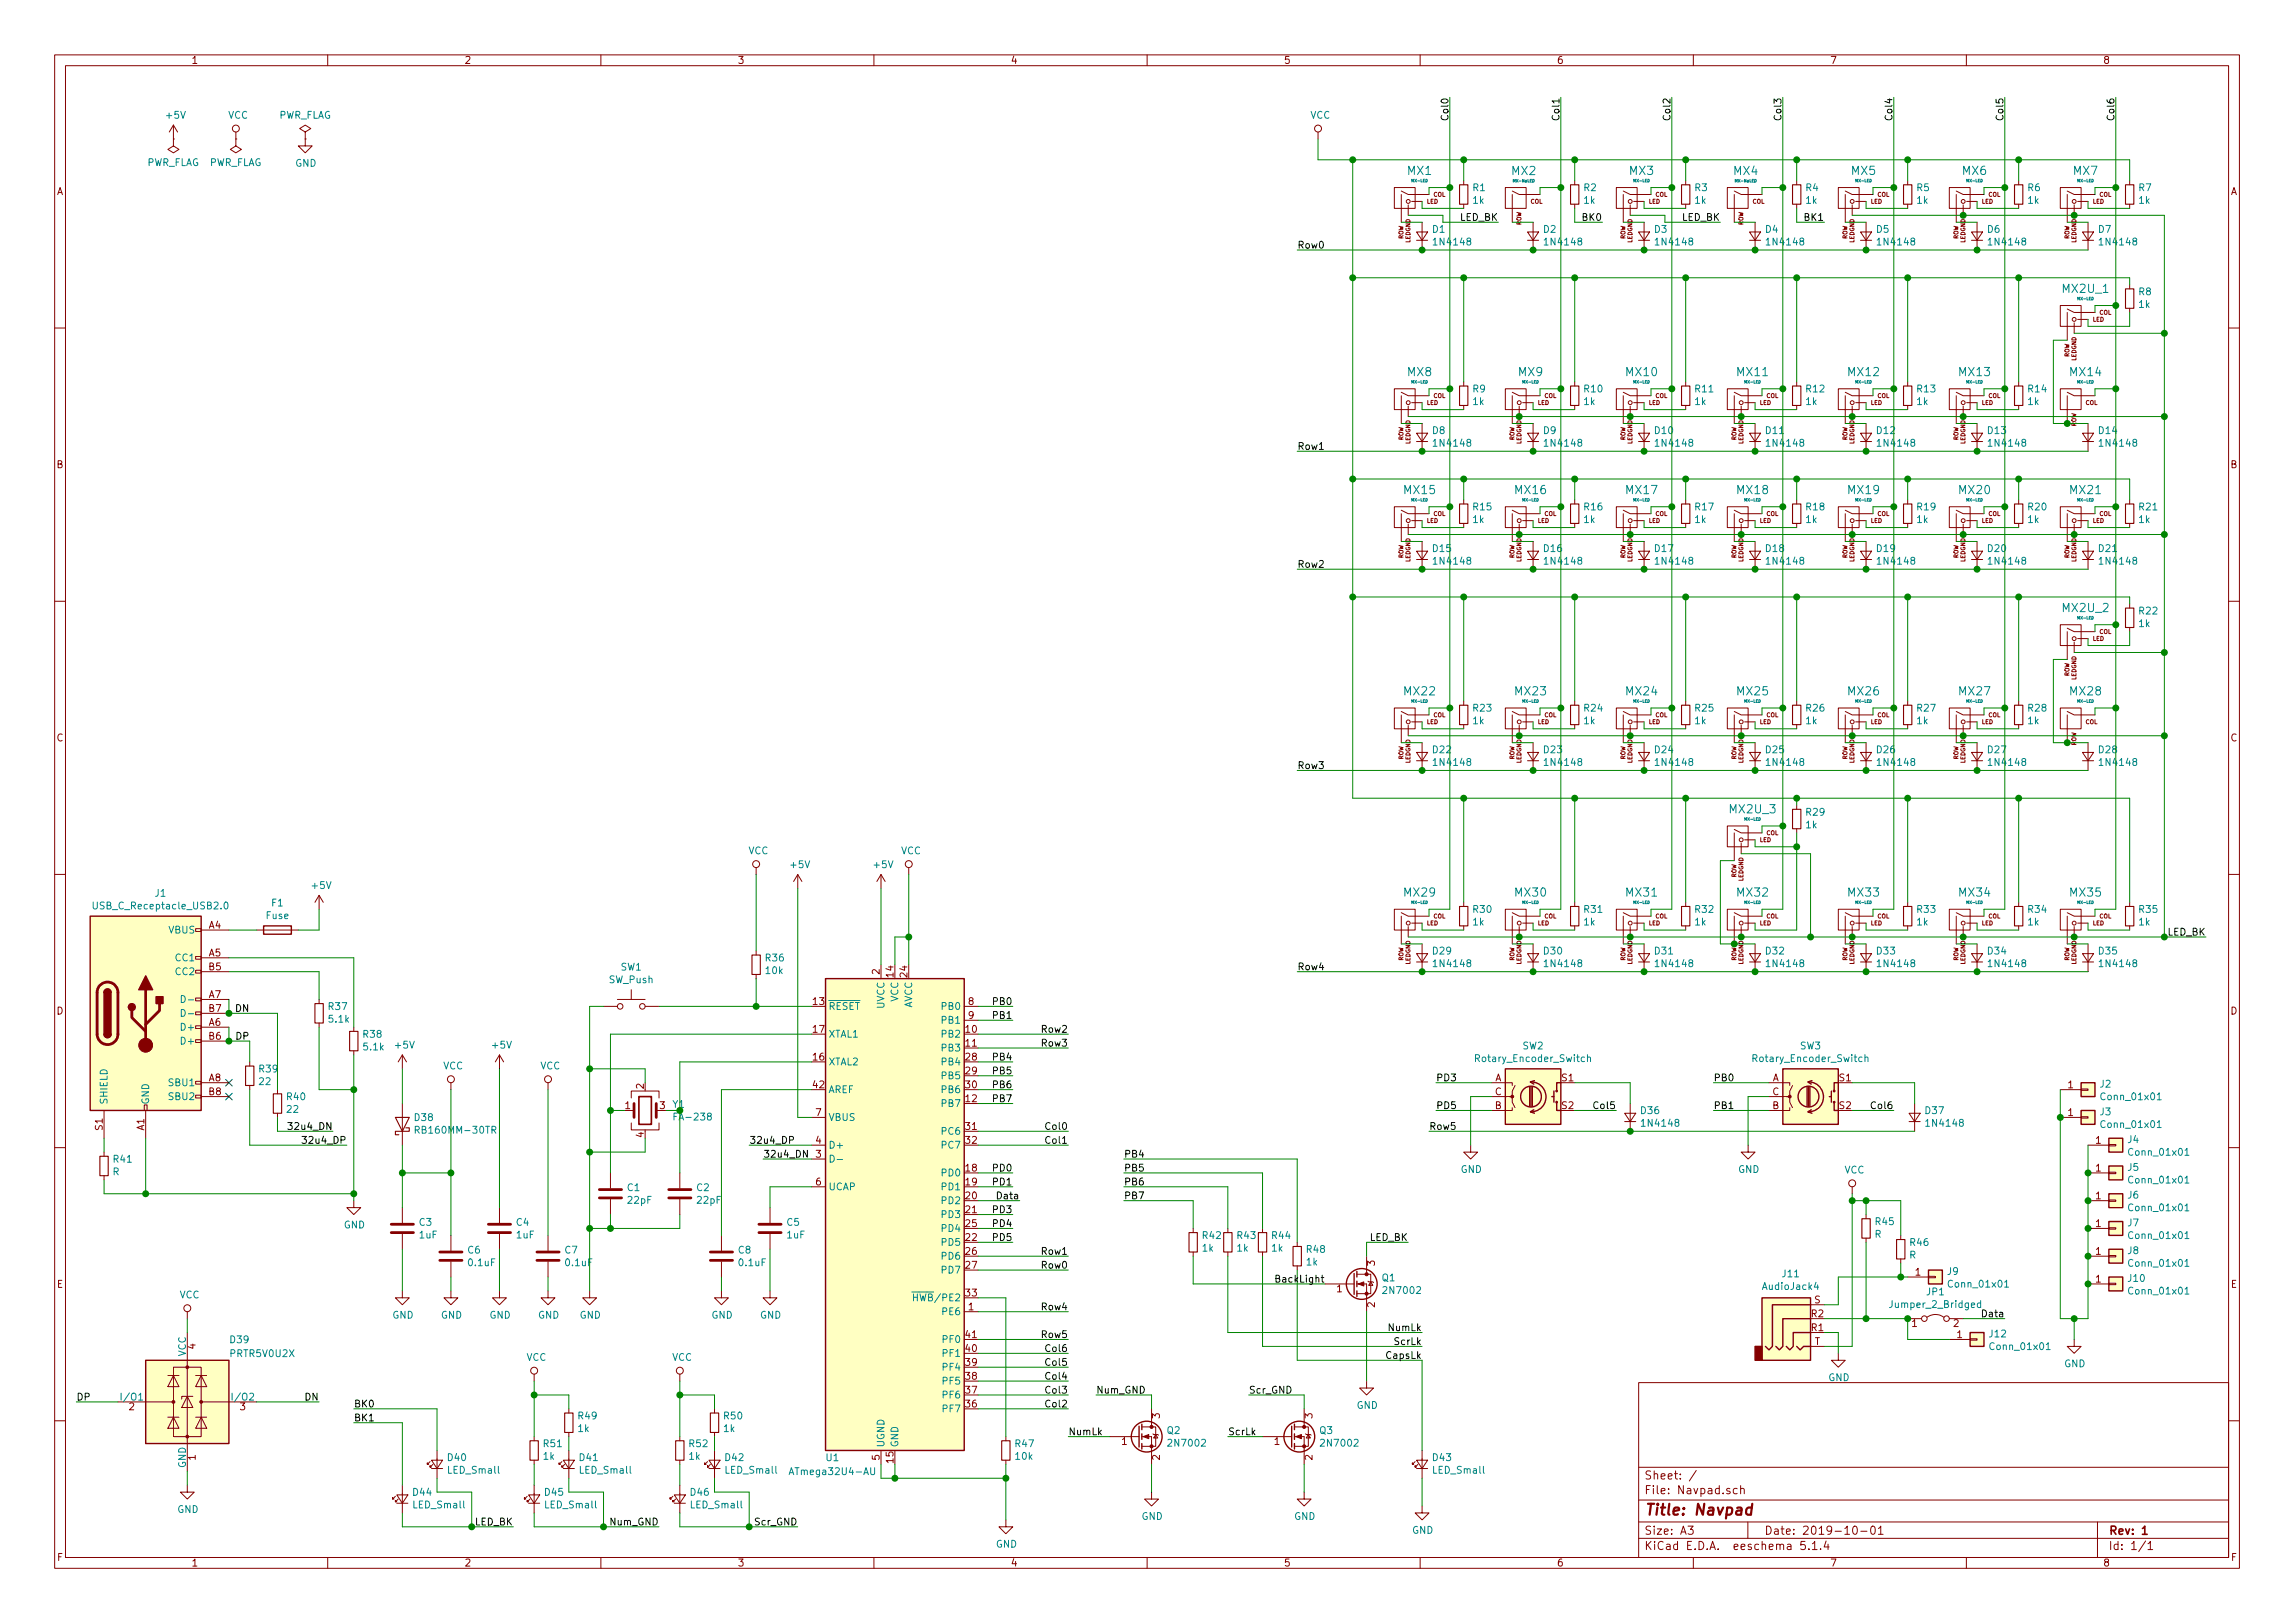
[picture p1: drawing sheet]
<svg xmlns="http://www.w3.org/2000/svg" width="420mm" height="297mm" viewBox="0 0 420 297" stroke-linecap="round" stroke-linejoin="round" font-family="sans-serif">
<defs><g id="words">
<text font-size="2.8" fill="#840000" x="301" y="277.3">Title: Navpad</text>
<g font-size="2.1" fill="#008484">
<text x="257.7" y="32">MX1</text>
<text x="276.8" y="32">MX2</text>
<text x="298.3" y="32">MX3</text>
<text x="317.4" y="32">MX4</text>
<text x="339" y="32">MX5</text>
<text x="359.3" y="32">MX6</text>
<text x="379.6" y="32">MX7</text>
<text x="377.7" y="53.6">MX2U_1</text>
<text x="257.7" y="68.8">MX8</text>
<text x="278" y="68.8">MX9</text>
<text x="297.8" y="68.8">MX10</text>
<text x="318.1" y="68.8">MX11</text>
<text x="338.4" y="68.8">MX12</text>
<text x="358.7" y="68.8">MX13</text>
<text x="379" y="68.8">MX14</text>
<text x="257.1" y="90.4">MX15</text>
<text x="277.4" y="90.4">MX16</text>
<text x="297.8" y="90.4">MX17</text>
<text x="318.1" y="90.4">MX18</text>
<text x="338.4" y="90.4">MX19</text>
<text x="358.7" y="90.4">MX20</text>
<text x="379" y="90.4">MX21</text>
<text x="377.7" y="112">MX2U_2</text>
<text x="257.1" y="127.3">MX22</text>
<text x="277.4" y="127.3">MX23</text>
<text x="297.8" y="127.3">MX24</text>
<text x="318.1" y="127.3">MX25</text>
<text x="338.4" y="127.3">MX26</text>
<text x="358.7" y="127.3">MX27</text>
<text x="379" y="127.3">MX28</text>
<text x="316.7" y="148.9">MX2U_3</text>
<text x="257.1" y="164.1">MX29</text>
<text x="277.4" y="164.1">MX30</text>
<text x="297.8" y="164.1">MX31</text>
<text x="318.1" y="164.1">MX32</text>
<text x="338.4" y="164.1">MX33</text>
<text x="358.7" y="164.1">MX34</text>
<text x="379" y="164.1">MX35</text>
</g>
<g font-size="2.1" fill="#840000">
<text x="301" y="273.5">File: Navpad.sch</text>
<text x="301" y="270.8">Sheet: /</text>
<text x="301" y="280.9">Size: A3</text>
<text x="323" y="280.9">Date: 2019-10-01</text>
<text x="386" y="280.9">Rev: 1</text>
<text x="301" y="283.7">KiCad E.D.A. eeschema 5.1.4</text>
<text x="386" y="283.7">Id: 1/1</text>
</g>
<g font-size="1.8" fill="#840000">
<text x="35" y="11.7">1</text>
<text x="85" y="11.7">2</text>
<text x="135" y="11.7">3</text>
<text x="185" y="11.7">4</text>
<text x="235" y="11.7">5</text>
<text x="285" y="11.7">6</text>
<text x="335" y="11.7">7</text>
<text x="385" y="11.7">8</text>
<text x="10.4" y="35.7">A</text>
<text x="408.4" y="35.7">A</text>
<text x="10.4" y="85.7">B</text>
<text x="408.4" y="85.7">B</text>
<text x="10.4" y="135.7">C</text>
<text x="408.4" y="135.7">C</text>
<text x="38.3" y="170">A4</text>
<text x="38.3" y="175">A5</text>
<text x="38.3" y="177.6">B5</text>
<text x="161" y="178.3" transform="rotate(-90 161 178.3)">2</text>
<text x="163.6" y="178.8" transform="rotate(-90 163.6 178.8)">14</text>
<text x="166.1" y="178.8" transform="rotate(-90 166.1 178.8)">24</text>
<text x="10.4" y="185.7">D</text>
<text x="38.3" y="182.7">A7</text>
<text x="38.3" y="185.2">B7</text>
<text x="148.9" y="183.9">13</text>
<text x="177.3" y="183.9">8</text>
<text x="408.4" y="185.7">D</text>
<text x="38.3" y="187.7">A6</text>
<text x="38.3" y="190.3">B6</text>
<text x="148.9" y="189">17</text>
<text x="176.8" y="189">10</text>
<text x="176.8" y="191.6">11</text>
<text x="177.3" y="186.5">9</text>
<text x="38.3" y="197.9">A8</text>
<text x="148.9" y="194.1">16</text>
<text x="176.8" y="194.1">28</text>
<text x="176.8" y="196.6">29</text>
<text x="273.7" y="197.9">A</text>
<text x="286" y="197.9">S1</text>
<text x="324.5" y="197.9">A</text>
<text x="336.8" y="197.9">S1</text>
<text x="38.3" y="200.4">B8</text>
<text x="114.5" y="203">1</text>
<text x="117.9" y="199.3" transform="rotate(-90 117.9 199.3)">2</text>
<text x="120.8" y="203">3</text>
<text x="148.9" y="199.2">42</text>
<text x="176.8" y="201.7">12</text>
<text x="176.8" y="199.2">30</text>
<text x="273.7" y="203">B</text>
<text x="273.7" y="200.4">C</text>
<text x="286" y="203">S2</text>
<text x="324.5" y="203">B</text>
<text x="324.5" y="200.4">C</text>
<text x="336.8" y="203">S2</text>
<text x="378.6" y="199.2">1</text>
<text x="18.8" y="206.8" transform="rotate(-90 18.8 206.8)">S1</text>
<text x="26.4" y="206.9" transform="rotate(-90 26.4 206.9)">A1</text>
<text x="117.9" y="208.2" transform="rotate(-90 117.9 208.2)">4</text>
<text x="149.4" y="209.3">4</text>
<text x="149.4" y="204.3">7</text>
<text x="176.8" y="206.8">31</text>
<text x="176.8" y="209.3">32</text>
<text x="378.6" y="204.3">1</text>
<text x="383.7" y="209.3">1</text>
<text x="149.4" y="211.9">3</text>
<text x="176.8" y="214.4">18</text>
<text x="383.7" y="214.4">1</text>
<text x="149.4" y="217">6</text>
<text x="176.8" y="217">19</text>
<text x="176.8" y="219.5">20</text>
<text x="383.7" y="219.5">1</text>
<text x="176.8" y="222">21</text>
<text x="176.8" y="227.1">22</text>
<text x="176.8" y="224.6">25</text>
<text x="383.7" y="224.6">1</text>
<text x="176.8" y="229.7">26</text>
<text x="176.8" y="232.2">27</text>
<text x="251.7" y="231.7" transform="rotate(-90 251.7 231.7)">3</text>
<text x="350.7" y="233.5">1</text>
<text x="383.7" y="229.7">1</text>
<text x="10.4" y="235.7">E</text>
<text x="176.8" y="237.3">33</text>
<text x="177.3" y="239.8">1</text>
<text x="244.8" y="236.5">1</text>
<text x="251.7" y="239.3" transform="rotate(-90 251.7 239.3)">2</text>
<text x="332.2" y="238.5">S</text>
<text x="383.7" y="234.7">1</text>
<text x="408.4" y="235.7">E</text>
<text x="176.8" y="244.9">41</text>
<text x="331.6" y="243.6">R1</text>
<text x="331.6" y="241.1">R2</text>
<text x="350" y="242.9">1</text>
<text x="357.7" y="242.9">2</text>
<text x="358.3" y="244.9">1</text>
<text x="35.8" y="246.9" transform="rotate(-90 35.8 246.9)">4</text>
<text x="176.8" y="250">39</text>
<text x="176.8" y="247.4">40</text>
<text x="332.2" y="246.2">T</text>
<text x="176.8" y="257.6">36</text>
<text x="176.8" y="255.1">37</text>
<text x="176.8" y="252.5">38</text>
<text x="23.6" y="258.1">2</text>
<text x="44" y="258.1">3</text>
<text x="212.3" y="259.6" transform="rotate(-90 212.3 259.6)">3</text>
<text x="240.3" y="259.6" transform="rotate(-90 240.3 259.6)">3</text>
<text x="35.8" y="267.2" transform="rotate(-90 35.8 267.2)">1</text>
<text x="161" y="267.2" transform="rotate(-90 161 267.2)">5</text>
<text x="163.6" y="267.7" transform="rotate(-90 163.6 267.7)">15</text>
<text x="205.4" y="264.5">1</text>
<text x="212.3" y="267.2" transform="rotate(-90 212.3 267.2)">2</text>
<text x="233.3" y="264.5">1</text>
<text x="240.3" y="267.2" transform="rotate(-90 240.3 267.2)">2</text>
<text x="10.5" y="285.7">F</text>
<text x="35" y="286.7">1</text>
<text x="85" y="286.7">2</text>
<text x="135" y="286.7">3</text>
<text x="185" y="286.7">4</text>
<text x="235" y="286.7">5</text>
<text x="285" y="286.7">6</text>
<text x="335" y="286.7">7</text>
<text x="385" y="286.7">8</text>
<text x="408.5" y="285.7">F</text>
</g>
<g font-size="1.8" fill="#008484">
<text x="30.5" y="21.7">+5V</text>
<text x="41.8" y="21.7">VCC</text>
<text x="50.9" y="21.7">PWR_FLAG</text>
<text x="239.9" y="21.7">VCC</text>
<text x="26.8" y="30.4">PWR_FLAG</text>
<text x="38.2" y="30.4">PWR_FLAG</text>
<text x="54.1" y="30.5">GND</text>
<text x="269.7" y="35">R1</text>
<text x="290" y="35">R2</text>
<text x="310.3" y="35">R3</text>
<text x="330.6" y="35">R4</text>
<text x="351" y="35">R5</text>
<text x="371.3" y="35">R6</text>
<text x="391.6" y="35">R7</text>
<text x="269.7" y="37.3">1k</text>
<text x="290" y="37.3">1k</text>
<text x="310.3" y="37.3">1k</text>
<text x="330.7" y="37.3">1k</text>
<text x="351" y="37.3">1k</text>
<text x="371.3" y="37.3">1k</text>
<text x="391.6" y="37.3">1k</text>
<text x="262.3" y="42.6">D1</text>
<text x="262.7" y="44.9">1N4148</text>
<text x="282.6" y="42.6">D2</text>
<text x="283.1" y="44.9">1N4148</text>
<text x="302.9" y="42.6">D3</text>
<text x="303.4" y="44.9">1N4148</text>
<text x="323.2" y="42.6">D4</text>
<text x="323.7" y="44.9">1N4148</text>
<text x="343.6" y="42.6">D5</text>
<text x="344" y="44.9">1N4148</text>
<text x="363.9" y="42.6">D6</text>
<text x="364.3" y="44.9">1N4148</text>
<text x="384.2" y="42.6">D7</text>
<text x="384.7" y="44.9">1N4148</text>
<text x="391.6" y="54">R8</text>
<text x="391.6" y="56.3">1k</text>
<text x="269.7" y="71.8">R9</text>
<text x="290.1" y="71.8">R10</text>
<text x="310.4" y="71.8">R11</text>
<text x="330.7" y="71.8">R12</text>
<text x="351" y="71.8">R13</text>
<text x="371.3" y="71.8">R14</text>
<text x="269.7" y="74.1">1k</text>
<text x="290" y="74.1">1k</text>
<text x="310.3" y="74.1">1k</text>
<text x="330.7" y="74.1">1k</text>
<text x="351" y="74.1">1k</text>
<text x="371.3" y="74.1">1k</text>
<text x="262.3" y="79.4">D8</text>
<text x="262.7" y="81.7">1N4148</text>
<text x="282.6" y="79.4">D9</text>
<text x="283.1" y="81.7">1N4148</text>
<text x="303" y="79.4">D10</text>
<text x="303.4" y="81.7">1N4148</text>
<text x="323.3" y="79.4">D11</text>
<text x="323.7" y="81.7">1N4148</text>
<text x="343.6" y="79.4">D12</text>
<text x="344" y="81.7">1N4148</text>
<text x="364" y="79.4">D13</text>
<text x="364.3" y="81.7">1N4148</text>
<text x="384.3" y="79.4">D14</text>
<text x="384.7" y="81.7">1N4148</text>
<text x="269.7" y="95.7">1k</text>
<text x="269.7" y="93.4">R15</text>
<text x="290" y="95.7">1k</text>
<text x="290.1" y="93.4">R16</text>
<text x="310.3" y="95.7">1k</text>
<text x="310.4" y="93.4">R17</text>
<text x="330.7" y="95.7">1k</text>
<text x="330.7" y="93.4">R18</text>
<text x="351" y="95.7">1k</text>
<text x="351" y="93.4">R19</text>
<text x="371.3" y="95.7">1k</text>
<text x="371.3" y="93.4">R20</text>
<text x="391.6" y="95.7">1k</text>
<text x="391.7" y="93.4">R21</text>
<text x="262.4" y="101">D15</text>
<text x="282.7" y="101">D16</text>
<text x="303" y="101">D17</text>
<text x="323.3" y="101">D18</text>
<text x="343.6" y="101">D19</text>
<text x="364" y="101">D20</text>
<text x="384.3" y="101">D21</text>
<text x="262.7" y="103.3">1N4148</text>
<text x="283.1" y="103.3">1N4148</text>
<text x="303.4" y="103.3">1N4148</text>
<text x="323.7" y="103.3">1N4148</text>
<text x="344" y="103.3">1N4148</text>
<text x="364.3" y="103.3">1N4148</text>
<text x="384.7" y="103.3">1N4148</text>
<text x="391.7" y="112.5">R22</text>
<text x="391.6" y="114.8">1k</text>
<text x="269.7" y="130.2">R23</text>
<text x="290.1" y="130.2">R24</text>
<text x="310.4" y="130.2">R25</text>
<text x="330.7" y="130.2">R26</text>
<text x="351" y="130.2">R27</text>
<text x="371.3" y="130.2">R28</text>
<text x="262.4" y="137.9">D22</text>
<text x="269.7" y="132.5">1k</text>
<text x="282.7" y="137.9">D23</text>
<text x="290" y="132.5">1k</text>
<text x="303" y="137.9">D24</text>
<text x="310.3" y="132.5">1k</text>
<text x="323.3" y="137.9">D25</text>
<text x="330.7" y="132.5">1k</text>
<text x="343.6" y="137.9">D26</text>
<text x="351" y="132.5">1k</text>
<text x="364" y="137.9">D27</text>
<text x="371.3" y="132.5">1k</text>
<text x="384.3" y="137.9">D28</text>
<text x="262.7" y="140.2">1N4148</text>
<text x="283.1" y="140.2">1N4148</text>
<text x="303.4" y="140.2">1N4148</text>
<text x="323.7" y="140.2">1N4148</text>
<text x="344" y="140.2">1N4148</text>
<text x="364.3" y="140.2">1N4148</text>
<text x="384.7" y="140.2">1N4148</text>
<text x="330.7" y="149.3">R29</text>
<text x="330.7" y="151.6">1k</text>
<text x="137" y="156.3">VCC</text>
<text x="144.8" y="158.9">+5V</text>
<text x="160.1" y="158.9">+5V</text>
<text x="164.9" y="156.3">VCC</text>
<text x="17.7" y="166.4">USB_C_Receptacle_USB2.0</text>
<text x="28.4" y="164.1">J1</text>
<text x="49.8" y="165.9">F1</text>
<text x="57.2" y="162.7">+5V</text>
<text x="269.7" y="167.1">R30</text>
<text x="290.1" y="167.1">R31</text>
<text x="310.4" y="167.1">R32</text>
<text x="351" y="167.1">R33</text>
<text x="371.3" y="167.1">R34</text>
<text x="391.7" y="167.1">R35</text>
<text x="30.9" y="170.9">VBUS</text>
<text x="48.7" y="168.2">Fuse</text>
<text x="269.7" y="169.4">1k</text>
<text x="290" y="169.4">1k</text>
<text x="310.3" y="169.4">1k</text>
<text x="351" y="169.4">1k</text>
<text x="371.3" y="169.4">1k</text>
<text x="391.6" y="169.4">1k</text>
<text x="32.3" y="175.9">CC1</text>
<text x="32.3" y="178.5">CC2</text>
<text x="111.5" y="179.9">SW_Push</text>
<text x="113.7" y="177.6">SW1</text>
<text x="140.2" y="176">R36</text>
<text x="140.3" y="178.3">10k</text>
<text x="262.4" y="174.7">D29</text>
<text x="262.7" y="177">1N4148</text>
<text x="282.7" y="174.7">D30</text>
<text x="283.1" y="177">1N4148</text>
<text x="303" y="174.7">D31</text>
<text x="303.4" y="177">1N4148</text>
<text x="323.3" y="174.7">D32</text>
<text x="323.7" y="177">1N4148</text>
<text x="343.6" y="174.7">D33</text>
<text x="344" y="177">1N4148</text>
<text x="364" y="174.7">D34</text>
<text x="364.3" y="177">1N4148</text>
<text x="384.3" y="174.7">D35</text>
<text x="384.7" y="177">1N4148</text>
<text x="60.2" y="184.8">R37</text>
<text x="151.6" y="184.8">RESET</text>
<text x="161.9" y="184.6" transform="rotate(-90 161.9 184.6)">UVCC</text>
<text x="164.5" y="183.3" transform="rotate(-90 164.5 183.3)">VCC</text>
<text x="167" y="184.6" transform="rotate(-90 167 184.6)">AVCC</text>
<text x="172.6" y="184.8">PB0</text>
<text x="33.5" y="188.6">D+</text>
<text x="33.5" y="191.2">D+</text>
<text x="60.3" y="187.2">5.1k</text>
<text x="66.5" y="189.9">R38</text>
<text x="72.4" y="191.9">+5V</text>
<text x="90.2" y="191.9">+5V</text>
<text x="151.6" y="189.9">XTAL1</text>
<text x="172.6" y="189.9">PB2</text>
<text x="172.6" y="187.4">PB1</text>
<text x="47.5" y="196.3">R39</text>
<text x="66.6" y="192.2">5.1k</text>
<text x="81.1" y="195.7">VCC</text>
<text x="98.9" y="195.7">VCC</text>
<text x="151.6" y="195">XTAL2</text>
<text x="172.6" y="192.4">PB3</text>
<text x="172.6" y="195">PB4</text>
<text x="172.6" y="197.5">PB5</text>
<text x="270.5" y="194.4">Rotary_Encoder_Switch</text>
<text x="278.8" y="192.1">SW2</text>
<text x="321.3" y="194.4">Rotary_Encoder_Switch</text>
<text x="329.6" y="192.1">SW3</text>
<text x="19.7" y="202.2" transform="rotate(-90 19.7 202.2)">SHIELD</text>
<text x="27.3" y="202.2" transform="rotate(-90 27.3 202.2)">GND</text>
<text x="31.1" y="198.8">SBU1</text>
<text x="31.1" y="201.3">SBU2</text>
<text x="47.5" y="198.6">22</text>
<text x="52.6" y="201.4">R40</text>
<text x="52.6" y="203.7">22</text>
<text x="123.2" y="202.8">Y1</text>
<text x="151.6" y="200.1">AREF</text>
<text x="172.6" y="202.6">PB7</text>
<text x="172.6" y="200.1">PB6</text>
<text x="300.5" y="203.9">D36</text>
<text x="352.5" y="203.9">D37</text>
<text x="384.5" y="199">J2</text>
<text x="384.9" y="201.4">Conn_01x01</text>
<text x="75.9" y="205.2">D38</text>
<text x="76.7" y="207.5">RB160MM-30TR</text>
<text x="123.9" y="205.1">FA-238</text>
<text x="151.6" y="205.1">VBUS</text>
<text x="172.6" y="207.7">PC6</text>
<text x="300.8" y="206.2">1N4148</text>
<text x="352.9" y="206.2">1N4148</text>
<text x="384.5" y="204.1">J3</text>
<text x="384.9" y="206.4">Conn_01x01</text>
<text x="389.6" y="209.2">J4</text>
<text x="20.6" y="215.1">R</text>
<text x="20.8" y="212.8">R41</text>
<text x="151.6" y="210.2">D+</text>
<text x="172.6" y="215.3">PD0</text>
<text x="172.6" y="210.2">PC7</text>
<text x="267.4" y="214.7">GND</text>
<text x="318.2" y="214.7">GND</text>
<text x="337.7" y="214.8">VCC</text>
<text x="389.6" y="214.3">J5</text>
<text x="390" y="211.5">Conn_01x01</text>
<text x="114.9" y="218">C1</text>
<text x="115" y="220.3">22pF</text>
<text x="127.6" y="218">C2</text>
<text x="127.7" y="220.3">22pF</text>
<text x="151.6" y="217.8">UCAP</text>
<text x="172.6" y="217.8">PD1</text>
<text x="172.6" y="220.4">PD2</text>
<text x="389.6" y="219.4">J6</text>
<text x="390" y="216.6">Conn_01x01</text>
<text x="390" y="221.7">Conn_01x01</text>
<text x="62.9" y="224.8">GND</text>
<text x="76.8" y="224.3">C3</text>
<text x="76.8" y="226.7">1uF</text>
<text x="94.6" y="224.3">C4</text>
<text x="94.6" y="226.7">1uF</text>
<text x="144.1" y="224.3">C5</text>
<text x="144.1" y="226.7">1uF</text>
<text x="172.6" y="222.9">PD3</text>
<text x="172.6" y="225.5">PD4</text>
<text x="220.2" y="226.8">R42</text>
<text x="226.6" y="226.8">R43</text>
<text x="232.9" y="226.8">R44</text>
<text x="343.2" y="226.5">R</text>
<text x="343.4" y="224.2">R45</text>
<text x="389.6" y="224.4">J7</text>
<text x="390" y="226.8">Conn_01x01</text>
<text x="85.7" y="229.4">C6</text>
<text x="85.9" y="231.7">0.1uF</text>
<text x="103.5" y="229.4">C7</text>
<text x="103.6" y="231.7">0.1uF</text>
<text x="135.2" y="229.4">C8</text>
<text x="135.4" y="231.7">0.1uF</text>
<text x="172.6" y="228">PD5</text>
<text x="172.6" y="230.5">PD6</text>
<text x="172.6" y="233.1">PD7</text>
<text x="220.2" y="229.1">1k</text>
<text x="226.5" y="229.1">1k</text>
<text x="232.9" y="229.1">1k</text>
<text x="239.2" y="231.6">1k</text>
<text x="239.3" y="229.3">R48</text>
<text x="326.4" y="233.8">J11</text>
<text x="349.6" y="230.3">R</text>
<text x="349.8" y="228">R46</text>
<text x="356.6" y="233.3">J9</text>
<text x="389.6" y="229.5">J8</text>
<text x="390" y="231.8">Conn_01x01</text>
<text x="32.9" y="237.6">VCC</text>
<text x="168" y="238.2">HWB/PE2</text>
<text x="253.1" y="234.5">Q1</text>
<text x="253.5" y="236.8">2N7002</text>
<text x="322.9" y="236.1">AudioJack4</text>
<text x="346.3" y="239.4">Jumper_2_Bridged</text>
<text x="352.8" y="237.1">JP1</text>
<text x="357" y="235.6">Conn_01x01</text>
<text x="389.7" y="234.6">J10</text>
<text x="390" y="236.9">Conn_01x01</text>
<text x="42.2" y="245.8">D39</text>
<text x="71.8" y="241.3">GND</text>
<text x="80.7" y="241.3">GND</text>
<text x="89.6" y="241.3">GND</text>
<text x="98.5" y="241.3">GND</text>
<text x="106.1" y="241.3">GND</text>
<text x="130.3" y="241.3">GND</text>
<text x="139.1" y="241.3">GND</text>
<text x="172.7" y="240.7">PE6</text>
<text x="172.8" y="245.8">PF0</text>
<text x="364.3" y="244.8">J12</text>
<text x="34" y="248.3" transform="rotate(-90 34 248.3)">VCC</text>
<text x="42.3" y="248.4">PRTR5V0U2X</text>
<text x="96.4" y="249.1">VCC</text>
<text x="123" y="249.1">VCC</text>
<text x="172.8" y="250.9">PF4</text>
<text x="172.8" y="248.3">PF1</text>
<text x="364.6" y="247.1">Conn_01x01</text>
<text x="377.9" y="250.2">GND</text>
<text x="22.5" y="256.3">I/O1</text>
<text x="42.8" y="256.3">I/O2</text>
<text x="172.8" y="255.9">PF6</text>
<text x="172.8" y="253.4">PF5</text>
<text x="248.4" y="257.8">GND</text>
<text x="334.7" y="252.8">GND</text>
<text x="105.9" y="262.1">1k</text>
<text x="105.9" y="259.8">R49</text>
<text x="132.5" y="262.1">1k</text>
<text x="132.6" y="259.8">R50</text>
<text x="172.8" y="258.5">PF7</text>
<text x="213.7" y="262.4">Q2</text>
<text x="241.6" y="262.4">Q3</text>
<text x="34" y="268.7" transform="rotate(-90 34 268.7)">GND</text>
<text x="82" y="267.4">D40</text>
<text x="82.1" y="269.7">LED_Small</text>
<text x="99.5" y="267.2">1k</text>
<text x="99.6" y="264.9">R51</text>
<text x="106.1" y="267.4">D41</text>
<text x="106.2" y="269.7">LED_Small</text>
<text x="126.2" y="267.2">1k</text>
<text x="126.2" y="264.9">R52</text>
<text x="132.8" y="267.4">D42</text>
<text x="132.9" y="269.7">LED_Small</text>
<text x="145.2" y="270">ATmega32U4-AU</text>
<text x="151.3" y="267.4">U1</text>
<text x="161.9" y="265" transform="rotate(-90 161.9 265)">UGND</text>
<text x="164.5" y="265" transform="rotate(-90 164.5 265)">GND</text>
<text x="185.9" y="264.9">R47</text>
<text x="186" y="267.2">10k</text>
<text x="214.2" y="264.8">2N7002</text>
<text x="242.1" y="264.8">2N7002</text>
<text x="262.4" y="267.4">D43</text>
<text x="262.4" y="269.7">LED_Small</text>
<text x="75.7" y="273.7">D44</text>
<text x="99.8" y="273.7">D45</text>
<text x="126.5" y="273.7">D46</text>
<text x="32.5" y="276.9">GND</text>
<text x="75.7" y="276.1">LED_Small</text>
<text x="99.9" y="276.1">LED_Small</text>
<text x="126.5" y="276.1">LED_Small</text>
<text x="209" y="278.2">GND</text>
<text x="236.9" y="278.2">GND</text>
<text x="258.5" y="280.7">GND</text>
<text x="182.3" y="283.2">GND</text>
</g>
<g font-size="1.8">
<text x="265.2" y="21.7" transform="rotate(-90 265.2 21.7)">Col0</text>
<text x="285.5" y="21.7" transform="rotate(-90 285.5 21.7)">Col1</text>
<text x="305.8" y="21.7" transform="rotate(-90 305.8 21.7)">Col2</text>
<text x="326.1" y="21.7" transform="rotate(-90 326.1 21.7)">Col3</text>
<text x="346.5" y="21.7" transform="rotate(-90 346.5 21.7)">Col4</text>
<text x="366.8" y="21.7" transform="rotate(-90 366.8 21.7)">Col5</text>
<text x="387.1" y="21.7" transform="rotate(-90 387.1 21.7)">Col6</text>
<text x="267.2" y="40.4">LED_BK</text>
<text x="289.8" y="40.4">BK0</text>
<text x="307.9" y="40.4">LED_BK</text>
<text x="330.5" y="40.4">BK1</text>
<text x="237.5" y="45.5">Row0</text>
<text x="237.5" y="82.3">Row1</text>
<text x="237.5" y="103.9">Row2</text>
<text x="237.5" y="140.8">Row3</text>
<text x="396.8" y="171.2">LED_BK</text>
<text x="237.5" y="177.6">Row4</text>
<text x="43.2" y="185.2">DN</text>
<text x="182" y="183.9">PB0</text>
<text x="43.3" y="190.3">DP</text>
<text x="182" y="186.5">PB1</text>
<text x="190.9" y="191.6">Row3</text>
<text x="190.9" y="189">Row2</text>
<text x="182" y="194.1">PB4</text>
<text x="182" y="196.6">PB5</text>
<text x="262.9" y="197.9">PD3</text>
<text x="313.7" y="197.9">PB0</text>
<text x="182" y="201.7">PB7</text>
<text x="182" y="199.2">PB6</text>
<text x="262.9" y="203">PD5</text>
<text x="292.1" y="203">Col5</text>
<text x="313.7" y="203">PB1</text>
<text x="342.9" y="203">Col6</text>
<text x="53.4" y="206.8">32u4_DN</text>
<text x="56" y="209.3">32u4_DP</text>
<text x="137.2" y="209.3">32u4_DP</text>
<text x="191.7" y="206.8">Col0</text>
<text x="191.7" y="209.3">Col1</text>
<text x="261.6" y="206.8">Row5</text>
<text x="139.7" y="211.9">32u4_DN</text>
<text x="182" y="214.4">PD0</text>
<text x="205.7" y="214.4">PB5</text>
<text x="205.7" y="211.9">PB4</text>
<text x="182" y="217">PD1</text>
<text x="182.9" y="219.5">Data</text>
<text x="205.7" y="217">PB6</text>
<text x="205.7" y="219.5">PB7</text>
<text x="182" y="227.1">PD5</text>
<text x="182" y="224.6">PD4</text>
<text x="182" y="222">PD3</text>
<text x="250.7" y="227.1">LED_BK</text>
<text x="190.9" y="232.2">Row0</text>
<text x="190.9" y="229.7">Row1</text>
<text x="190.9" y="239.8">Row4</text>
<text x="234" y="234.7">BackLight</text>
<text x="190.9" y="244.9">Row5</text>
<text x="254.4" y="243.6">NumLk</text>
<text x="363.2" y="241.1">Data</text>
<text x="191.7" y="250">Col5</text>
<text x="191.7" y="247.4">Col6</text>
<text x="253.9" y="248.7">CapsLk</text>
<text x="255.4" y="246.2">ScrLk</text>
<text x="14" y="256.3">DP</text>
<text x="55.9" y="256.3">DN</text>
<text x="64.8" y="257.6">BK0</text>
<text x="191.7" y="257.6">Col2</text>
<text x="191.7" y="255.1">Col3</text>
<text x="191.7" y="252.5">Col4</text>
<text x="200.7" y="255.1">Num_GND</text>
<text x="228.6" y="255.1">Scr_GND</text>
<text x="64.8" y="260.1">BK1</text>
<text x="195.6" y="262.7">NumLk</text>
<text x="224.8" y="262.7">ScrLk</text>
<text x="86.9" y="279.2">LED_BK</text>
<text x="111.8" y="279.2">Num_GND</text>
<text x="138.3" y="279.2">Scr_GND</text>
</g>
<g font-size="1.1" fill="#840000">
<text x="261.2" y="37.3">LED</text>
<text x="262.4" y="36">COL</text>
<text x="278.5" y="41.3" transform="rotate(-90 278.5 41.3)">ROW</text>
<text x="280.2" y="37.3">COL</text>
<text x="301.8" y="37.3">LED</text>
<text x="303" y="36">COL</text>
<text x="319.2" y="41.3" transform="rotate(-90 319.2 41.3)">ROW</text>
<text x="320.8" y="37.3">COL</text>
<text x="342.5" y="37.3">LED</text>
<text x="343.7" y="36">COL</text>
<text x="362.8" y="37.3">LED</text>
<text x="364" y="36">COL</text>
<text x="383.1" y="37.3">LED</text>
<text x="384.3" y="36">COL</text>
<text x="256.9" y="43.8" transform="rotate(-90 256.9 43.8)">ROW</text>
<text x="258.2" y="44.5" transform="rotate(-90 258.2 44.5)">LEDGND</text>
<text x="297.6" y="43.8" transform="rotate(-90 297.6 43.8)">ROW</text>
<text x="298.8" y="44.5" transform="rotate(-90 298.8 44.5)">LEDGND</text>
<text x="338.2" y="43.8" transform="rotate(-90 338.2 43.8)">ROW</text>
<text x="339.5" y="44.5" transform="rotate(-90 339.5 44.5)">LEDGND</text>
<text x="358.5" y="43.8" transform="rotate(-90 358.5 43.8)">ROW</text>
<text x="359.8" y="44.5" transform="rotate(-90 359.8 44.5)">LEDGND</text>
<text x="378.8" y="43.8" transform="rotate(-90 378.8 43.8)">ROW</text>
<text x="380.1" y="44.5" transform="rotate(-90 380.1 44.5)">LEDGND</text>
<text x="383.1" y="58.9">LED</text>
<text x="384.3" y="57.6">COL</text>
<text x="378.8" y="65.4" transform="rotate(-90 378.8 65.4)">ROW</text>
<text x="380.1" y="66.1" transform="rotate(-90 380.1 66.1)">LEDGND</text>
<text x="261.2" y="74.1">LED</text>
<text x="262.4" y="72.8">COL</text>
<text x="281.5" y="74.1">LED</text>
<text x="282.7" y="72.8">COL</text>
<text x="301.8" y="74.1">LED</text>
<text x="303" y="72.8">COL</text>
<text x="322.1" y="74.1">LED</text>
<text x="323.4" y="72.8">COL</text>
<text x="342.5" y="74.1">LED</text>
<text x="343.7" y="72.8">COL</text>
<text x="362.8" y="74.1">LED</text>
<text x="364" y="72.8">COL</text>
<text x="381.8" y="74.1">COL</text>
<text x="256.9" y="80.7" transform="rotate(-90 256.9 80.7)">ROW</text>
<text x="258.2" y="81.3" transform="rotate(-90 258.2 81.3)">LEDGND</text>
<text x="277.2" y="80.7" transform="rotate(-90 277.2 80.7)">ROW</text>
<text x="278.5" y="81.3" transform="rotate(-90 278.5 81.3)">LEDGND</text>
<text x="297.6" y="80.7" transform="rotate(-90 297.6 80.7)">ROW</text>
<text x="298.8" y="81.3" transform="rotate(-90 298.8 81.3)">LEDGND</text>
<text x="317.9" y="80.7" transform="rotate(-90 317.9 80.7)">ROW</text>
<text x="319.2" y="81.3" transform="rotate(-90 319.2 81.3)">LEDGND</text>
<text x="338.2" y="80.7" transform="rotate(-90 338.2 80.7)">ROW</text>
<text x="339.5" y="81.3" transform="rotate(-90 339.5 81.3)">LEDGND</text>
<text x="358.5" y="80.7" transform="rotate(-90 358.5 80.7)">ROW</text>
<text x="359.8" y="81.3" transform="rotate(-90 359.8 81.3)">LEDGND</text>
<text x="380.1" y="78.1" transform="rotate(-90 380.1 78.1)">ROW</text>
<text x="261.2" y="95.7">LED</text>
<text x="262.4" y="94.4">COL</text>
<text x="281.5" y="95.7">LED</text>
<text x="282.7" y="94.4">COL</text>
<text x="301.8" y="95.7">LED</text>
<text x="303" y="94.4">COL</text>
<text x="322.1" y="95.7">LED</text>
<text x="323.4" y="94.4">COL</text>
<text x="342.5" y="95.7">LED</text>
<text x="343.7" y="94.4">COL</text>
<text x="362.8" y="95.7">LED</text>
<text x="364" y="94.4">COL</text>
<text x="383.1" y="95.7">LED</text>
<text x="384.3" y="94.4">COL</text>
<text x="256.9" y="102.2" transform="rotate(-90 256.9 102.2)">ROW</text>
<text x="258.2" y="102.9" transform="rotate(-90 258.2 102.9)">LEDGND</text>
<text x="277.2" y="102.2" transform="rotate(-90 277.2 102.2)">ROW</text>
<text x="278.5" y="102.9" transform="rotate(-90 278.5 102.9)">LEDGND</text>
<text x="297.6" y="102.2" transform="rotate(-90 297.6 102.2)">ROW</text>
<text x="298.8" y="102.9" transform="rotate(-90 298.8 102.9)">LEDGND</text>
<text x="317.9" y="102.2" transform="rotate(-90 317.9 102.2)">ROW</text>
<text x="319.2" y="102.9" transform="rotate(-90 319.2 102.9)">LEDGND</text>
<text x="338.2" y="102.2" transform="rotate(-90 338.2 102.2)">ROW</text>
<text x="339.5" y="102.9" transform="rotate(-90 339.5 102.9)">LEDGND</text>
<text x="358.5" y="102.2" transform="rotate(-90 358.5 102.2)">ROW</text>
<text x="359.8" y="102.9" transform="rotate(-90 359.8 102.9)">LEDGND</text>
<text x="378.8" y="102.2" transform="rotate(-90 378.8 102.2)">ROW</text>
<text x="380.1" y="102.9" transform="rotate(-90 380.1 102.9)">LEDGND</text>
<text x="383.1" y="117.3">LED</text>
<text x="384.3" y="116">COL</text>
<text x="378.8" y="123.8" transform="rotate(-90 378.8 123.8)">ROW</text>
<text x="380.1" y="124.5" transform="rotate(-90 380.1 124.5)">LEDGND</text>
<text x="262.4" y="131.3">COL</text>
<text x="282.7" y="131.3">COL</text>
<text x="303" y="131.3">COL</text>
<text x="323.4" y="131.3">COL</text>
<text x="343.7" y="131.3">COL</text>
<text x="364" y="131.3">COL</text>
<text x="261.2" y="132.5">LED</text>
<text x="281.5" y="132.5">LED</text>
<text x="301.8" y="132.5">LED</text>
<text x="322.1" y="132.5">LED</text>
<text x="342.5" y="132.5">LED</text>
<text x="362.8" y="132.5">LED</text>
<text x="380.1" y="136.5" transform="rotate(-90 380.1 136.5)">ROW</text>
<text x="381.8" y="132.5">COL</text>
<text x="256.9" y="139.1" transform="rotate(-90 256.9 139.1)">ROW</text>
<text x="258.2" y="139.7" transform="rotate(-90 258.2 139.7)">LEDGND</text>
<text x="277.2" y="139.1" transform="rotate(-90 277.2 139.1)">ROW</text>
<text x="278.5" y="139.7" transform="rotate(-90 278.5 139.7)">LEDGND</text>
<text x="297.6" y="139.1" transform="rotate(-90 297.6 139.1)">ROW</text>
<text x="298.8" y="139.7" transform="rotate(-90 298.8 139.7)">LEDGND</text>
<text x="317.9" y="139.1" transform="rotate(-90 317.9 139.1)">ROW</text>
<text x="319.2" y="139.7" transform="rotate(-90 319.2 139.7)">LEDGND</text>
<text x="338.2" y="139.1" transform="rotate(-90 338.2 139.1)">ROW</text>
<text x="339.5" y="139.7" transform="rotate(-90 339.5 139.7)">LEDGND</text>
<text x="358.5" y="139.1" transform="rotate(-90 358.5 139.1)">ROW</text>
<text x="359.8" y="139.7" transform="rotate(-90 359.8 139.7)">LEDGND</text>
<text x="322.1" y="154.1">LED</text>
<text x="323.4" y="152.8">COL</text>
<text x="317.9" y="160.7" transform="rotate(-90 317.9 160.7)">ROW</text>
<text x="319.2" y="161.3" transform="rotate(-90 319.2 161.3)">LEDGND</text>
<text x="261.2" y="169.4">LED</text>
<text x="262.4" y="168.1">COL</text>
<text x="281.5" y="169.4">LED</text>
<text x="282.7" y="168.1">COL</text>
<text x="301.8" y="169.4">LED</text>
<text x="303" y="168.1">COL</text>
<text x="322.1" y="169.4">LED</text>
<text x="323.4" y="168.1">COL</text>
<text x="342.5" y="169.4">LED</text>
<text x="343.7" y="168.1">COL</text>
<text x="362.8" y="169.4">LED</text>
<text x="364" y="168.1">COL</text>
<text x="383.1" y="169.4">LED</text>
<text x="384.3" y="168.1">COL</text>
<text x="256.9" y="175.9" transform="rotate(-90 256.9 175.9)">ROW</text>
<text x="258.2" y="176.6" transform="rotate(-90 258.2 176.6)">LEDGND</text>
<text x="277.2" y="175.9" transform="rotate(-90 277.2 175.9)">ROW</text>
<text x="278.5" y="176.6" transform="rotate(-90 278.5 176.6)">LEDGND</text>
<text x="297.6" y="175.9" transform="rotate(-90 297.6 175.9)">ROW</text>
<text x="298.8" y="176.6" transform="rotate(-90 298.8 176.6)">LEDGND</text>
<text x="317.9" y="175.9" transform="rotate(-90 317.9 175.9)">ROW</text>
<text x="319.2" y="176.6" transform="rotate(-90 319.2 176.6)">LEDGND</text>
<text x="338.2" y="175.9" transform="rotate(-90 338.2 175.9)">ROW</text>
<text x="339.5" y="176.6" transform="rotate(-90 339.5 176.6)">LEDGND</text>
<text x="358.5" y="175.9" transform="rotate(-90 358.5 175.9)">ROW</text>
<text x="359.8" y="176.6" transform="rotate(-90 359.8 176.6)">LEDGND</text>
<text x="378.8" y="175.9" transform="rotate(-90 378.8 175.9)">ROW</text>
<text x="380.1" y="176.6" transform="rotate(-90 380.1 176.6)">LEDGND</text>
</g>
<g font-size=".7" fill="#008484">
<text x="258.5" y="33.3">MX-LED</text>
<text x="277.1" y="33.4">MX-NoLED</text>
<text x="299.2" y="33.3">MX-LED</text>
<text x="317.8" y="33.4">MX-NoLED</text>
<text x="339.8" y="33.3">MX-LED</text>
<text x="360.1" y="33.3">MX-LED</text>
<text x="380.5" y="33.3">MX-LED</text>
<text x="380.5" y="54.9">MX-LED</text>
<text x="258.5" y="70.2">MX-LED</text>
<text x="278.9" y="70.2">MX-LED</text>
<text x="299.2" y="70.2">MX-LED</text>
<text x="319.5" y="70.2">MX-LED</text>
<text x="339.8" y="70.2">MX-LED</text>
<text x="360.1" y="70.2">MX-LED</text>
<text x="380.5" y="70.2">MX-LED</text>
<text x="258.5" y="91.8">MX-LED</text>
<text x="278.9" y="91.8">MX-LED</text>
<text x="299.2" y="91.8">MX-LED</text>
<text x="319.5" y="91.8">MX-LED</text>
<text x="339.8" y="91.8">MX-LED</text>
<text x="360.1" y="91.8">MX-LED</text>
<text x="380.5" y="91.8">MX-LED</text>
<text x="380.5" y="113.3">MX-LED</text>
<text x="258.5" y="128.6">MX-LED</text>
<text x="278.9" y="128.6">MX-LED</text>
<text x="299.2" y="128.6">MX-LED</text>
<text x="319.5" y="128.6">MX-LED</text>
<text x="339.8" y="128.6">MX-LED</text>
<text x="360.1" y="128.6">MX-LED</text>
<text x="380.5" y="128.6">MX-LED</text>
<text x="319.5" y="150.2">MX-LED</text>
<text x="258.5" y="165.4">MX-LED</text>
<text x="278.9" y="165.4">MX-LED</text>
<text x="299.2" y="165.4">MX-LED</text>
<text x="319.5" y="165.4">MX-LED</text>
<text x="339.8" y="165.4">MX-LED</text>
<text x="360.1" y="165.4">MX-LED</text>
<text x="380.5" y="165.4">MX-LED</text>
</g>
</g></defs>
<g fill="none" stroke="#840000" stroke-width=".18">
<path d="M10 10h400v277h-400zM12 12h396v273.1h-396zM60 10v2M110 10v2M160 10v2M210 10v2M260 10v2M310 10v2M360 10v2M31.7 25.4v1.3l1.1 .6-1.1 .7-1-.7 1-.6M31.7 25.4h.1M31.7 22.9l-.7 1.3"/>
<path d="M31.7 22.9v2.5M31.7 22.9l.8 1.3M43.2 25.4v1.3l1 .6-1 .7-1-.7 1-.6M43.2 25.4h.1M43.2 24.2v1.2M55.9 24.2l1-.7-1-.6-1 .6 1 .7v1.2M55.9 25.4h.1M55.9 25.4v1.3h1.2l-1.2 1.3-1.3-1.3h1.3M241.3 24.2v1.2M255.3 34.3h3.8v3.8h-3.8zM256.5 35l1.3 .6h3.8M256.5 35.6v5.1"/>
<path d="M257.8 37.5v1.9M258.4 36.9h1.9M268 33.1v.7M268 37.4v.7M275.6 34.3h3.8v3.8h-3.8zM276.9 35l1.2 .6h3.8M276.9 35.6v5.1M288.3 33.1v.7M288.3 37.4v.7M295.9 34.3h3.8v3.8h-3.8zM297.2 35l1.2 .6h3.9M297.2 35.6v5.1"/>
<path d="M298.4 37.5v1.9M299.1 36.9h1.9M308.6 33.1v.7M308.6 37.4v.7M316.2 34.3h3.8v3.8h-3.8zM317.5 35l1.3 .6h3.8M317.5 35.6v5.1M328.9 33.1v.7M328.9 37.4v.7M336.5 34.3h3.9v3.8h-3.9zM337.8 35l1.3 .6h3.8M337.8 35.6v5.1"/>
<path d="M339.1 37.5v1.9M339.7 36.9h1.9M349.2 33.1v.7M349.2 37.4v.7M356.9 34.3h3.8v3.8h-3.8zM358.1 35l1.3 .6h3.8M358.1 35.6v5.1M359.4 37.5v1.9M360 36.9h1.9M369.6 33.1v.7M369.6 37.4v.7M377.2 34.3h3.8v3.8h-3.8z"/>
<path d="M378.5 35l1.2 .6h3.8M378.5 35.6v5.1M379.7 37.5v1.9M380.4 36.9h1.9M389.9 33.1v.7M389.9 37.4v.7M259.3 42.5h2.1l-1.1 1.5zM259.3 44h2.1M260.3 40.7v5.1M279.7 42.5h2l-1 1.5zM279.7 44h2M280.7 40.7v5.1"/>
<path d="M300 42.5h2l-1 1.5zM300 44h2M301 40.7v5.1M320.3 42.5h2l-1 1.5zM320.3 44h2M321.3 40.7v5.1M340.6 42.5h2l-1 1.5zM340.6 44h2M341.6 40.7v5.1M360.9 42.5h2.1l-1.1 1.5zM360.9 44h2.1M361.9 40.7v5.1"/>
<path d="M377.2 55.9h3.8v3.8h-3.8zM378.5 56.6l1.2 .6h3.8M378.5 57.2v5.1M379.7 59.1v1.9M380.4 58.5h1.9M381.3 42.5h2l-1 1.5zM381.3 44h2M382.3 40.7v5.1M389.9 52.1v.8M389.9 56.4v.8M10 60h2M255.3 71.2h3.8v3.8h-3.8z"/>
<path d="M256.5 71.8l1.3 .6h3.8M256.5 72.4v5.1M257.8 74.3v1.9M258.4 73.7h1.9M259.3 79.3h2.1l-1.1 1.5zM260.3 77.5v5.1M268 69.9v.7M268 74.2v.8M275.6 71.2h3.8v3.8h-3.8zM276.9 71.8l1.2 .6h3.8M276.9 72.4v5.1M278.1 74.3v1.9"/>
<path d="M278.8 73.7h1.9M279.7 79.3h2l-1 1.5zM280.7 77.5v5.1M288.3 69.9v.7M288.3 74.2v.8M295.9 71.2h3.8v3.8h-3.8zM297.2 71.8l1.2 .6h3.9M297.2 72.4v5.1M298.4 74.3v1.9M299.1 73.7h1.9M300 79.3h2l-1 1.5zM301 77.5v5.1"/>
<path d="M308.6 69.9v.7M308.6 74.2v.8M316.2 71.2h3.8v3.8h-3.8zM317.5 71.8l1.3 .6h3.8M317.5 72.4v5.1M318.8 74.3v1.9M319.4 73.7h1.9M320.3 79.3h2l-1 1.5zM321.3 77.5v5.1M328.9 69.9v.7M328.9 74.2v.8M336.5 71.2h3.9v3.8h-3.9z"/>
<path d="M337.8 71.8l1.3 .6h3.8M337.8 72.4v5.1M339.1 74.3v1.9M339.7 73.7h1.9M340.6 79.3h2l-1 1.5zM341.6 77.5v5.1M349.2 69.9v.7M349.2 74.2v.8M356.9 71.2h3.8v3.8h-3.8zM358.1 71.8l1.3 .6h3.8M358.1 72.4v5.1M359.4 74.3v1.9"/>
<path d="M360 73.7h1.9M360.9 79.3h2.1l-1.1 1.5zM361.9 77.5v5.1M369.6 69.9v.7M369.6 74.2v.8M377.2 71.2h3.8v3.8h-3.8zM378.5 71.8l1.2 .6h3.8M378.5 72.4v5.1M381.3 79.3h2l-1 1.5zM382.3 77.5v5.1M408 60h2M255.3 92.7h3.8v3.9h-3.8z"/>
<path d="M256.5 93.4l1.3 .6h3.8M256.5 94v5.1M257.8 95.9v1.9M258.4 95.3h1.9M259.3 80.8h2.1M260.3 99.1v5.1M268 91.5v.7M268 95.8v.8M275.6 92.7h3.8v3.9h-3.8zM276.9 93.4l1.2 .6h3.8M276.9 94v5.1M278.1 95.9v1.9"/>
<path d="M278.8 95.3h1.9M279.7 80.8h2M280.7 99.1v5.1M288.3 91.5v.7M288.3 95.8v.8M295.9 92.7h3.8v3.9h-3.8zM297.2 93.4l1.2 .6h3.9M297.2 94v5.1M298.4 95.9v1.9M299.1 95.3h1.9M300 80.8h2M301 99.1v5.1"/>
<path d="M308.6 91.5v.7M308.6 95.8v.8M316.2 92.7h3.8v3.9h-3.8zM317.5 93.4l1.3 .6h3.8M317.5 94v5.1M318.8 95.9v1.9M319.4 95.3h1.9M320.3 80.8h2M321.3 99.1v5.1M328.9 91.5v.7M328.9 95.8v.8M336.5 92.7h3.9v3.9h-3.9z"/>
<path d="M337.8 93.4l1.3 .6h3.8M337.8 94v5.1M339.1 95.9v1.9M339.7 95.3h1.9M340.6 80.8h2M341.6 99.1v5.1M349.2 91.5v.7M349.2 95.8v.8M356.9 92.7h3.8v3.9h-3.8zM358.1 93.4l1.3 .6h3.8M358.1 94v5.1M359.4 95.9v1.9"/>
<path d="M360 95.3h1.9M360.9 80.8h2.1M361.9 99.1v5.1M369.6 91.5v.7M369.6 95.8v.8M377.2 92.7h3.8v3.9h-3.8zM378.5 93.4l1.2 .6h3.8M378.5 94v5.1M379.7 95.9v1.9M380.4 95.3h1.9M381.3 80.8h2M382.3 99.1v5.1"/>
<path d="M389.9 91.5v.7M389.9 95.8v.8M10 110h2M259.3 100.9h2.1l-1.1 1.5zM259.3 102.4h2.1M279.7 100.9h2l-1 1.5zM279.7 102.4h2M300 100.9h2l-1 1.5zM300 102.4h2M320.3 100.9h2l-1 1.5zM320.3 102.4h2M340.6 100.9h2l-1 1.5z"/>
<path d="M340.6 102.4h2M360.9 100.9h2.1l-1.1 1.5zM360.9 102.4h2.1M377.2 114.3h3.8v3.8h-3.8zM378.5 115l1.2 .6h3.8M378.5 115.6v5.1M379.7 117.5v1.9M380.4 116.9h1.9M381.3 100.9h2l-1 1.5zM381.3 102.4h2M389.9 110.5v.8M389.9 114.8v.8"/>
<path d="M408 110h2M255.3 129.6h3.8v3.8h-3.8zM256.5 130.2l1.3 .6h3.8M256.5 130.8v5.1M257.8 132.8v1.9M258.4 132.1h1.9M259.3 137.7h2.1l-1.1 1.5zM259.3 139.2h2.1M260.3 135.9v5.1M268 128.3v.8M268 132.6v.8M275.6 129.6h3.8v3.8h-3.8z"/>
<path d="M276.9 130.2l1.2 .6h3.8M276.9 130.8v5.1M278.1 132.8v1.9M278.8 132.1h1.9M279.7 137.7h2l-1 1.5zM279.7 139.2h2M280.7 135.9v5.1M288.3 128.3v.8M288.3 132.6v.8M295.9 129.6h3.8v3.8h-3.8zM297.2 130.2l1.2 .6h3.9M297.2 130.8v5.1"/>
<path d="M298.4 132.8v1.9M299.1 132.1h1.9M300 137.7h2l-1 1.5zM300 139.2h2M301 135.9v5.1M308.6 128.3v.8M308.6 132.6v.8M316.2 129.6h3.8v3.8h-3.8zM317.5 130.2l1.3 .6h3.8M317.5 130.8v5.1M318.8 132.8v1.9M319.4 132.1h1.9"/>
<path d="M320.3 137.7h2l-1 1.5zM320.3 139.2h2M321.3 135.9v5.1M328.9 128.3v.8M328.9 132.6v.8M336.5 129.6h3.9v3.8h-3.9zM337.8 130.2l1.3 .6h3.8M337.8 130.8v5.1M339.1 132.8v1.9M339.7 132.1h1.9M340.6 137.7h2l-1 1.5zM340.6 139.2h2"/>
<path d="M341.6 135.9v5.1M349.2 128.3v.8M349.2 132.6v.8M356.9 129.6h3.8v3.8h-3.8zM358.1 130.2l1.3 .6h3.8M358.1 130.8v5.1M359.4 132.8v1.9M360 132.1h1.9M360.9 137.7h2.1l-1.1 1.5zM360.9 139.2h2.1M361.9 135.9v5.1M369.6 128.3v.8"/>
<path d="M369.6 132.6v.8M377.2 129.6h3.8v3.8h-3.8zM378.5 130.2l1.2 .6h3.8M378.5 130.8v5.1M381.3 137.7h2l-1 1.5zM381.3 139.2h2M382.3 135.9v5.1M138.4 158.8v1.3M166.4 158.8v1.3M316.2 151.2h3.8v3.8h-3.8zM317.5 151.8l1.3 .6h3.8M317.5 152.4v5.1"/>
<path d="M318.8 154.3v1.9M319.4 153.7h1.9M328.9 147.4v.7M328.9 151.7v.7M10 160h2M35.8 177.6h1v.5h-1zM35.8 175h1v.6h-1zM35.8 170h1v.5h-1zM36.8 170.2h5.1M36.8 175.3h5.1M36.8 177.8h5.1M47 170.2h7.6"/>
<path d="M58.4 163.9l-.7 1.2M58.4 163.9v2.5M58.4 163.9l.8 1.2M138.4 174v.8M138.4 178.3v.8M146 160.1l-.7 1.2M146 160.1v2.5M146 160.1l.8 1.2M161.3 160.1l-.8 1.2M161.3 160.1v2.5M161.3 176.6v2.5M161.3 160.1l.8 1.2"/>
<path d="M255.3 166.4h3.8v3.8h-3.8zM256.5 167l1.3 .7h3.8M256.5 167.7v5.1M257.8 169.6v1.9M258.4 168.9h1.9M259.3 174.5h2.1l-1.1 1.6zM259.3 176.1h2.1M260.3 172.8v5M268 165.1v.8M268 169.5v.7M275.6 166.4h3.8v3.8h-3.8zM276.9 167l1.2 .7h3.8"/>
<path d="M276.9 167.7v5.1M278.1 169.6v1.9M278.8 168.9h1.9M279.7 174.5h2l-1 1.6zM279.7 176.1h2M280.7 172.8v5M288.3 165.1v.8M288.3 169.5v.7M295.9 166.4h3.8v3.8h-3.8zM297.2 167l1.2 .7h3.9M297.2 167.7v5.1M298.4 169.6v1.9"/>
<path d="M299.1 168.9h1.9M300 174.5h2l-1 1.6zM300 176.1h2M301 172.8v5M308.6 165.1v.8M308.6 169.5v.7M316.2 166.4h3.8v3.8h-3.8zM317.5 167l1.3 .7h3.8M317.5 167.7v5.1M318.8 169.6v1.9M319.4 168.9h1.9M320.3 174.5h2l-1 1.6z"/>
<path d="M320.3 176.1h2M321.3 172.8v5M336.5 166.4h3.9v3.8h-3.9zM337.8 167l1.3 .7h3.8M337.8 167.7v5.1M339.1 169.6v1.9M339.7 168.9h1.9M340.6 174.5h2l-1 1.6zM340.6 176.1h2M341.6 172.8v5M349.2 165.1v.8M349.2 169.5v.7"/>
<path d="M356.9 166.4h3.8v3.8h-3.8zM358.1 167l1.3 .7h3.8M358.1 167.7v5.1M359.4 169.6v1.9M360 168.9h1.9M360.9 174.5h2.1l-1.1 1.6zM360.9 176.1h2.1M361.9 172.8v5M369.6 165.1v.8M369.6 169.5v.7M377.2 166.4h3.8v3.8h-3.8zM378.5 167l1.2 .7h3.8"/>
<path d="M378.5 167.7v5.1M379.7 169.6v1.9M380.4 168.9h1.9M381.3 174.5h2l-1 1.6zM381.3 176.1h2M382.3 172.8v5M389.9 165.1v.8M389.9 169.5v.7M408 160h2M35.8 197.9h1v.5h-1zM35.8 190.3h1v.5h-1zM35.8 187.7h1v.6h-1z"/>
<path d="M35.8 185.2h1v.5h-1zM35.8 182.7h1v.5h-1zM36.8 198.2h5.1M36.8 182.9h5.1M36.8 188h5.1M36.8 190.5h5.1M36.8 185.5h5.1M45.7 194.3v.8M45.7 198.7v.7M50.8 199.4v.8M58.4 182.9v.8M58.4 187.2v.8"/>
<path d="M64.8 188v.8M64.8 192.3v.8M73.7 193.1l-.8 1.2M73.7 193.1v2.5M73.7 193.1l.7 1.2M82.5 198.2v1.2M91.4 193.1v2.5M91.4 193.1l-.7 1.2M91.4 193.1l.8 1.2M100.3 198.2v1.2M110.5 184.2h2.5M113 182.9h5.1"/>
<path d="M115.6 181.1v1.8M118.1 184.2h2.5M176.5 184.2h2.6M176.5 186.7h2.6M273 198.2h3.9v.5M277.4 198.7l-.5 1v1h-.5M323.8 198.2h3.9v.5M328.2 198.7l-.5 1v1h-.5M377.2 199.4h3.8M381 199.3h1.3v.3h-1.3zM10 210h2M19 203.2v5.1"/>
<path d="M19 210.9v.7M19 215.2v.7M26.4 202.2h.5v1h-.5zM26.7 203.2v5.1M35.8 200.4h1v.6h-1zM36.8 200.7h5.1M50.8 203.7v.8M64.8 219.7v1.3h1.2l-1.2 1.3-1.3-1.3h1.3M73.7 202v7.6M111.8 214.7v2.8M111.8 219.5v2.8M115.6 205.5v1.3h5v-1.3"/>
<path d="M115.6 201v-1.3h5v1.3M115.6 203.2h.5M120.1 203.2h.5M124.5 214.7v2.8M124.5 219.5v2.8M148.6 212.1h2.5M148.6 209.6h2.5M148.6 217.2h2.5M148.6 204.5h2.5M269.2 209.6v1.3h1.3l-1.3 1.2-1.2-1.2h1.2M273 200.7h3.9v1l.5 1M276.9 202.7v.5h-3.9"/>
<path d="M297.4 203.7h2.1l-1.1 1.6zM297.4 205.3h2.1M298.4 202v5M320 209.6v1.3h1.3l-1.3 1.2-1.2-1.2h1.2M323.8 200.7h3.9v1l.5 1M327.7 202.7v.5h-3.9M339.1 217.2v1.3M349.5 203.7h2l-1 1.6zM349.5 205.3h2M350.5 202v5M377.2 204.5h3.8M381 204.4h1.3v.2h-1.3z"/>
<path d="M382.3 209.6h3.8M382.3 214.7h3.8M382.3 219.7h3.8M386.1 209.5h1.2v.2h-1.2zM386.1 214.5h1.2v.3h-1.2zM386.1 219.6h1.2v.3h-1.2zM408 210h2M73.7 236.3v1.2h1.2l-1.2 1.3-1.3-1.3h1.3M73.7 221v2.8M73.7 225.8v2.8M82.5 236.3v1.2h1.3l-1.3 1.3-1.2-1.3h1.2M82.5 226.1v2.8"/>
<path d="M82.5 230.9v2.8M91.4 236.3v1.2h1.3l-1.3 1.3-1.2-1.3h1.2M91.4 221v2.8M91.4 225.8v2.8M100.3 236.3v1.2h1.3l-1.3 1.3-1.2-1.3h1.2M100.3 226.1v2.8M100.3 230.9v2.8M107.9 236.3v1.2h1.3l-1.3 1.3-1.2-1.3h1.2M132.1 236.3v1.2h1.2l-1.2 1.3-1.3-1.3h1.3M132.1 226.1v2.8M132.1 230.9v2.8M141 236.3v1.2h1.2l-1.2 1.3-1.3-1.3h1.3"/>
<path d="M141 221v2.8M141 225.8v2.8M218.4 224.8v.8M218.4 229.1v.8M224.8 224.8v.8M224.8 229.1v.8M231.1 224.8v.8M231.1 229.1v.8M237.5 227.4v.7M237.5 231.7v.7M242.6 235h5.3M248.4 235h1.8v5.1"/>
<path d="M248.4 233.2h1.8M250.2 233.2h.8v3.6h-2.6M250.2 229.9v3.3M250.4 234.5l.2 .1h.7l.2 .1M251 234.6l.3 .6h-.7zM331.5 238.8h2.5M341.6 222.3v.7M341.6 226.6v.8M348 226.1v.8M348 230.4v.8M349.2 233.7h3.9M353.1 233.6h1.2v.2h-1.2z"/>
<path d="M382.3 235h3.8M382.3 229.9h3.8M382.3 224.8h3.8M386.1 234.9h1.2v.2h-1.2zM386.1 229.8h1.2v.2h-1.2zM386.1 224.7h1.2v.3h-1.2zM21.6 256.6h10.1M30.7 259.4h2.1M30.7 251.8h2.1M31.7 250.2h5.1v12.7h-5.1zM31.7 259.4l1.1 2h-2.1zM31.7 251.8l1.1 2h-2.1z"/>
<path d="M34.3 255.6l1 2h-2zM34.3 240.1v1.2M34.3 243.9v25.4M35.3 255.6h-2v.5M35.8 259.4h2M35.8 251.8h2M36.8 259.4l1 2h-2zM36.8 251.8l1 2h-2zM36.8 256.6h10.2M97.8 251.5v1.3M104.1 257.8v.8M124.5 251.5v1.3"/>
<path d="M130.8 257.8v.8M176.5 240.1h2.6M210.8 257.8v3.3M238.8 257.8v3.3M250.2 252.8v1.2h1.3l-1.3 1.3-1.3-1.3h1.3M300 253h108v32.1h-108zM331.5 246.4h2.5M336.5 247.7v1.3h1.3l-1.3 1.2-1.2-1.2h1.2M349.2 241.3h2.6M352.8 241.1a2.53 2.53 0 0 1 3.1 0M356.9 241.3h2.5M356.9 245.1h3.8"/>
<path d="M360.7 245h1.2v.3h-1.2zM379.7 245.1v1.3h1.3l-1.3 1.3-1.2-1.3h1.2M10 260h2M34.3 271.8v1.3h1.3l-1.3 1.3-1.3-1.3h1.3M72.4 273.8l-.5 .6v-.3v.3h.2M72.6 273.6h2.1l-1 1.5zM72.6 275.1h2.1M72.9 274.4l-.5 .5v-.3v.3h.2M73.7 271.8v5.1M78.7 267.5l-.5 .5v-.2v.2h.3M79 267.2h2l-1 1.6zM79 268.8h2"/>
<path d="M79.2 268l-.5 .5v-.2v.2h.3M80 265.5v5M96.5 273.8l-.5 .6v-.3v.3h.3M96.8 273.6h2l-1 1.5zM96.8 275.1h2M97 274.4l-.5 .5v-.3v.3h.3M97.8 262.9v.8M97.8 267.2v.8M97.8 271.8v5.1M102.9 267.5l-.5 .5v-.2v.2h.2M103.1 267.2h2.1l-1.1 1.6zM103.1 268.8h2.1"/>
<path d="M103.4 268l-.5 .5v-.2v.2h.2M104.1 262.2v.7M104.1 265.5v5M123.2 273.8l-.5 .6v-.3v.3h.2M123.4 273.6h2.1l-1 1.5zM123.4 275.1h2.1M123.7 274.4l-.5 .5v-.3v.3h.2M124.5 262.9v.8M124.5 267.2v.8M124.5 271.8v5.1M129.5 267.5l-.5 .5v-.2v.2h.3M129.8 267.2h2l-1 1.6z"/>
<path d="M129.8 268.8h2M130 268l-.5 .5v-.2v.2h.3M130.8 262.2v.7M130.8 265.5v5M161.3 265.5v2.5M184.1 278.2v1.2h1.3l-1.3 1.3-1.2-1.3h1.2M184.1 262.9v.8M184.1 267.2v.8M203.2 262.9h5.3M209 262.9h1.8v5.1M209 261.1h1.8M210.8 261.1h.8v3.6h-2.6"/>
<path d="M210.8 273.1v1.3h1.3l-1.3 1.2-1.3-1.2h1.3M211.1 262.4l.1 .1h.8l.1 .2M211.6 262.5l.4 .7h-.8zM231.1 262.9h5.4M237 262.9h1.8v5.1M237 261.1h1.8M238.8 261.1h.7v3.6h-2.5M238.8 273.1v1.3h1.2l-1.2 1.2-1.3-1.2h1.3M239 262.4l.1 .1h.8l.1 .2M239.5 262.5l.4 .7h-.8zM259.1 267.5l-.5 .5v-.2v.2h.2M259.3 267.2h2.1l-1.1 1.6z"/>
<path d="M259.3 268.8h2.1M259.6 268l-.5 .5v-.2v.2h.2M260.3 275.6v1.3h1.3l-1.3 1.3-1.2-1.3h1.2M260.3 265.5v5M300 278.5h108M300 274.5h108M300 268.5h108M309 279.3h1l-.5 .6 .4 .1v.7l-.2 .1-.7-.1M310.5 269.1l-1.2 2M318 272.5l-.4-.1-.3 .3 .1 .6 .2 .1 .4-.1M318.7 272.5a.37 .37 0 0 1 .6 .1v.8M318.7 271.9v1.5"/>
<path d="M320 278.5v3M339.3 279.5l.2-.2a.86 .86 0 0 1 .2 1.5 .79 .79 0 0 1-.4-1.3zM342.6 279.5l.4-.2a.94 .94 0 0 1 0 1.5 .82 .82 0 0 1-.4-1.3zM343.9 279.7l.4-.4v1.5M384 278.5v6.6M408 260h2M60 285.1v1.9M110 285.1v1.9M160 285.1v1.9M210 285.1v1.9M260 285.1v1.9M300 281.5h108"/>
<path d="M310 285.1v1.9M330.5 282.1h-.8v.7l.2-.1h.5l.1 .3v.5l-.2 .1-.6-.1M331.2 283.5v.1M331.8 282.5l.4-.4v1.5M331.8 283.6h.9M333.3 283.5v.1M334.3 282l-.3 1.1h.9M334.7 282.6v1M340.7 280.2h1.1M343.9 280.8h.9M360 285.1v1.9M392.8 282l-1.3 2"/>
<path d="M393.2 282.5l.5-.4v1.5M393.2 283.6h.9"/>
<circle cx="43.2" cy="23.5" r=".63"/>
<circle cx="241.3" cy="23.5" r=".63"/>
<circle cx="257.8" cy="36.9" r=".36"/>
<circle cx="298.4" cy="36.9" r=".36"/>
<circle cx="339.1" cy="36.9" r=".36"/>
<circle cx="359.4" cy="36.9" r=".36"/>
<circle cx="379.7" cy="36.9" r=".36"/>
<circle cx="379.7" cy="58.5" r=".36"/>
<circle cx="257.8" cy="73.7" r=".36"/>
<circle cx="278.1" cy="73.7" r=".36"/>
<circle cx="298.4" cy="73.7" r=".36"/>
<circle cx="318.8" cy="73.7" r=".36"/>
<circle cx="339.1" cy="73.7" r=".36"/>
<circle cx="359.4" cy="73.7" r=".36"/>
<circle cx="257.8" cy="95.3" r=".36"/>
<circle cx="278.1" cy="95.3" r=".36"/>
<circle cx="298.4" cy="95.3" r=".36"/>
<circle cx="318.8" cy="95.3" r=".36"/>
<circle cx="339.1" cy="95.3" r=".36"/>
<circle cx="359.4" cy="95.3" r=".36"/>
<circle cx="379.7" cy="95.3" r=".36"/>
<circle cx="379.7" cy="116.9" r=".36"/>
<circle cx="257.8" cy="132.1" r=".36"/>
<circle cx="278.1" cy="132.1" r=".36"/>
<circle cx="298.4" cy="132.1" r=".36"/>
<circle cx="318.8" cy="132.1" r=".36"/>
<circle cx="339.1" cy="132.1" r=".36"/>
<circle cx="359.4" cy="132.1" r=".36"/>
<circle cx="138.4" cy="158.2" r=".63"/>
<circle cx="166.4" cy="158.2" r=".63"/>
<circle cx="318.8" cy="153.7" r=".36"/>
<circle cx="257.8" cy="168.9" r=".36"/>
<circle cx="278.1" cy="168.9" r=".36"/>
<circle cx="298.4" cy="168.9" r=".36"/>
<circle cx="318.8" cy="168.9" r=".36"/>
<circle cx="339.1" cy="168.9" r=".36"/>
<circle cx="359.4" cy="168.9" r=".36"/>
<circle cx="379.7" cy="168.9" r=".36"/>
<circle cx="82.5" cy="197.5" r=".63"/>
<circle cx="100.3" cy="197.5" r=".63"/>
<circle cx="113.5" cy="184.2" r=".51"/>
<circle cx="117.6" cy="184.2" r=".51"/>
<circle cx="339.1" cy="216.6" r=".63"/>
<circle cx="34.3" cy="239.4" r=".63"/>
<circle cx="97.8" cy="250.9" r=".63"/>
<circle cx="124.5" cy="250.9" r=".63"/>
<circle cx="352.3" cy="241.3" r=".51"/>
<circle cx="356.4" cy="241.3" r=".51"/>
</g>
<path d="M117 200.7h2.3v5.1h-2.3zM392.2 279.7l.5-.4v1.5M392.2 280.8h.9" fill="none" stroke="#840000" stroke-width=".3"/>
<path d="M320.7 276a.68 .68 0 0 0-1 .3v.7l.3 .2 .6-.1M320.8 275.2l-.3 2" fill="none" stroke="#840000" stroke-width=".41"/>
<g fill="none" stroke="#840000" stroke-width=".2">
<path d="M267.2 33.8h1.5v3.6h-1.5zM287.5 33.8h1.6v3.6h-1.6zM307.8 33.8h1.6v3.6h-1.6zM328.2 33.8h1.5v3.6h-1.5zM348.5 33.8h1.5v3.6h-1.5zM368.8 33.8h1.5v3.6h-1.5zM389.1 33.8h1.6v3.6h-1.6zM389.1 52.9h1.6v3.5h-1.6zM267.2 70.6h1.5v3.6h-1.5zM287.5 70.6h1.6v3.6h-1.6zM307.8 70.6h1.6v3.6h-1.6zM328.2 70.6h1.5v3.6h-1.5z"/>
<path d="M348.5 70.6h1.5v3.6h-1.5zM368.8 70.6h1.5v3.6h-1.5zM267.2 92.2h1.5v3.6h-1.5zM287.5 92.2h1.6v3.6h-1.6zM307.8 92.2h1.6v3.6h-1.6zM328.2 92.2h1.5v3.6h-1.5zM348.5 92.2h1.5v3.6h-1.5zM368.8 92.2h1.5v3.6h-1.5zM389.1 92.2h1.6v3.6h-1.6zM389.1 111.3h1.6v3.5h-1.6zM267.2 129.1h1.5v3.5h-1.5zM287.5 129.1h1.6v3.5h-1.6z"/>
<path d="M307.8 129.1h1.6v3.5h-1.6zM328.2 129.1h1.5v3.5h-1.5zM348.5 129.1h1.5v3.5h-1.5zM368.8 129.1h1.5v3.5h-1.5zM328.2 148.1h1.5v3.6h-1.5zM137.7 174.8h1.5v3.5h-1.5zM267.2 165.9h1.5v3.6h-1.5zM287.5 165.9h1.6v3.6h-1.6zM307.8 165.9h1.6v3.6h-1.6zM348.5 165.9h1.5v3.6h-1.5zM368.8 165.9h1.5v3.6h-1.5zM389.1 165.9h1.6v3.6h-1.6z"/>
<path d="M45 195.1h1.5v3.6h-1.5zM57.7 183.7h1.5v3.5h-1.5zM64 188.8h1.5v3.5h-1.5zM18.3 211.6h1.5v3.6h-1.5zM50 200.2h1.6v3.5h-1.6zM72.4 204.5h2.5l-1.2 2.5zM74.3 206.4h.6v.6h-2.5v.7h.6M217.7 225.6h1.5v3.5h-1.5zM224 225.6h1.6v3.5h-1.6zM230.4 225.6h1.5v3.5h-1.5zM236.7 228.1h1.6v3.6h-1.6zM340.9 223h1.5v3.6h-1.5z"/>
<path d="M347.2 226.9h1.5v3.5h-1.5zM103.4 258.6h1.5v3.6h-1.5zM130 258.6h1.6v3.6h-1.6zM97 263.7h1.6v3.5h-1.6zM123.7 263.7h1.5v3.5h-1.5zM183.4 263.7h1.5v3.5h-1.5z"/>
</g>
<g fill="none" stroke="#840000" stroke-width=".51">
<path d="M18.2 180.4a1.9 1.9 0 0 1 2.1-.6 1.9 1.9 0 0 1 1.3 1.8v7.7a1.9 1.9 0 0 1-1.9 1.9 1.9 1.9 0 0 1-1.9-1.9v-7.8l.1-.5zM24.1 184.9v1.3l2.6 2.6M26.7 181.1v10.2M29.2 183.7v1.2l-2.5 2.6M109.7 219.2h4.1M109.7 217.7h4.1M116.1 202v2.5M120.1 202v2.5M122.4 219.2h4.1M122.4 217.7h4.1M71.6 225.6h4.1M71.6 224.1h4.1"/>
<path d="M80.5 230.7h4.1M80.5 229.1h4.1M89.4 225.6h4.1M89.4 224.1h4.1M98.3 230.7h4.1M98.3 229.1h4.1M130 230.7h4.1M130 229.1h4.1M138.9 225.6h4.1M138.9 224.1h4.1"/>
</g>
<g fill="none" stroke="#840000" stroke-width=".25">
<path d="M16.5 167.7h20.3v35.5h-20.3zM48.3 169.5h5v1.5h-5zM151.1 179.1h25.4v86.4h-25.4zM19 189.3a.63 .63 0 0 0 .7 .6 .63 .63 0 0 0 .6-.6M19 181.6a.63 .63 0 0 1 .7-.6 .63 .63 0 0 1 .6 .6M275.6 195.6h10.1v10.2h-10.1zM280 198.9v3.6M280.3 198a2.74 2.74 0 0 1 2.7 2.7 2.74 2.74 0 0 1-2.7 2.8M280.3 198.9v3.6M280.5 198.9v3.6M280.9 197.8l-.7 .2 .6 .4M284.5 199.7v2"/>
<path d="M285.7 198.2h-.7v1.5M326.4 195.6h10.1v10.2h-10.1zM330.8 198.9v3.6M331.1 198a2.74 2.74 0 0 1 2.7 2.7 2.74 2.74 0 0 1-2.7 2.8M331.1 198.9v3.6M331.3 198.9v3.6M331.7 197.8l-.7 .2 .6 .4M335.3 199.7v2M336.5 198.2h-.7v1.5M381 198.2h2.5v2.5h-2.5zM280.8 203.1l-.6 .4 .7 .2M284.1 200.7h.4"/>
<path d="M285 201.7v1.5h.7M331.6 203.1l-.6 .4 .7 .2M334.9 200.7h.4M335.8 201.7v1.5h.7M381 203.2h2.5v2.6h-2.5zM386.1 208.3h2.5v2.6h-2.5zM386.1 213.4h2.5v2.5h-2.5zM386.1 218.5h2.5v2.5h-2.5zM247.9 233.1v3.8M248.4 232.7v1M248.4 234.5v1M248.4 236.3v1"/>
<path d="M322.6 237.5h8.9v11.5h-8.9zM331.5 238.8h-7v7.6l-.7 .7-.6-.7M353.1 232.4h2.5v2.6h-2.5zM386.1 233.7h2.5v2.6h-2.5zM386.1 228.6h2.5v2.6h-2.5zM386.1 223.6h2.5v2.5h-2.5zM26.7 249h15.2v15.2h-15.2zM328.9 246.4l.7 .7 .6-.7h1.3M331.5 243.9h-3.2v2.5l-.6 .7-.7-.7M331.5 241.3h-5.1v5.1l-.6 .7-.7-.7M360.7 243.9h2.5v2.5h-2.5zM208.5 261v3.8"/>
<path d="M209 260.6v1.1M209 262.4v1M209 264.2v1M236.5 261v3.8M237 260.6v1.1M237 262.4v1M237 264.2v1"/>
<circle cx="285" cy="199.7" r=".13"/>
<circle cx="335.8" cy="199.7" r=".13"/>
<circle cx="280.3" cy="200.7" r="1.9"/>
<circle cx="285" cy="201.7" r=".13"/>
<circle cx="331.1" cy="200.7" r="1.9"/>
<circle cx="335.8" cy="201.7" r=".13"/>
<circle cx="249.3" cy="235" r="2.82"/>
<circle cx="209.9" cy="262.9" r="2.82"/>
<circle cx="237.9" cy="262.9" r="2.82"/>
</g>
<g fill="#840000" stroke="#840000" stroke-width=".18">
<path d="M248.7 235l1-.4v.8z"/>
<path d="M209.3 262.9l1-.4v.8z"/>
<path d="M237.2 262.9l1.1-.4v.8z"/>
<circle cx="250.2" cy="236.8" r=".28"/>
<circle cx="250.2" cy="233.2" r=".28"/>
<circle cx="327.7" cy="200.7" r=".25"/>
<circle cx="31.7" cy="256.6" r=".25"/>
<circle cx="34.3" cy="262.9" r=".25"/>
<circle cx="34.3" cy="250.2" r=".25"/>
<circle cx="36.8" cy="256.6" r=".25"/>
<circle cx="26.7" cy="191.3" r="1.27"/>
<circle cx="210.8" cy="264.7" r=".28"/>
<circle cx="210.8" cy="261.1" r=".28"/>
<circle cx="238.8" cy="264.7" r=".28"/>
<circle cx="238.8" cy="261.1" r=".28"/>
<circle cx="276.9" cy="200.7" r=".25"/>
</g>
<g fill="#ffffc2" stroke="#ffffc2" stroke-width=".18">
<path d="M326.4 195.6h10.1v10.2h-10.1z"/>
<path d="M26.7 249h15.2v15.2h-15.2z"/>
<path d="M386.1 233.7h2.5v2.6h-2.5z"/>
<path d="M353.1 232.4h2.5v2.6h-2.5z"/>
<path d="M360.7 243.9h2.5v2.5h-2.5z"/>
<path d="M16.5 167.7h20.3v35.5h-20.3z"/>
<path d="M151.1 179.1h25.4v86.4h-25.4z"/>
<path d="M322.6 237.5h8.9v11.5h-8.9z"/>
<path d="M275.6 195.6h10.1v10.2h-10.1z"/>
<path d="M386.1 208.3h2.5v2.6h-2.5z"/>
<path d="M386.1 213.4h2.5v2.5h-2.5z"/>
<path d="M381 203.2h2.5v2.6h-2.5z"/>
<path d="M381 198.2h2.5v2.5h-2.5z"/>
<path d="M386.1 228.6h2.5v2.6h-2.5z"/>
<path d="M386.1 218.5h2.5v2.5h-2.5z"/>
<path d="M386.1 223.6h2.5v2.5h-2.5z"/>
</g>
<g fill="none" stroke="#008484" stroke-width=".18">
<path d="M17.1 165.1v1l.2 .3 .4-.1 .1-.2v-1M41.1 165.2l.2-.1a.69 .69 0 0 1 .4 .6 .69 .69 0 0 1-.4 .7l-.2-.3-.1-.2zM33.2 182.2a.64 .64 0 0 1 .7 .6 .64 .64 0 0 1-.7 .7zM33.2 184.7a.64 .64 0 0 1 .7 .7 .64 .64 0 0 1-.7 .6zM34.5 183h.9M34.5 185.5h.9M290.1 193.5h-.4l-.2 .2 .1 .5h.5M290.6 193.6l.2-.1h.3l.1 .8M290.6 193v1.3M340.9 193.5h-.4l-.2 .2 .1 .5h.5M341.4 193.6l.2-.1h.3l.1 .8M341.4 193v1.3"/>
<path d="M76 206.8l.6-.1 .2-.1-.1-.3-.7-.2v1.3M90.1 206.8l.6-.1v-.4l-.6-.2v1.3M90.4 206.8l.4 .6M129.7 204.3l-.1-.1v-.4l.4-.1 .2 .1v.4l-.6 .1-.1 .2v.3l.2 .2h.3l.2-.2v-.4l-.2-.1M152 211.4a.64 .64 0 0 1 .7 .7 .64 .64 0 0 1-.7 .6zM153.3 212.2h1M394.9 205.4l.4-.3v1.3M394.9 200.4l.4-.4v1.3M394.9 206.4h.8M394.9 201.3h.8M400 210.5l.4-.3v1.2M400 215.6l.4-.3v1.2"/>
<path d="M400 211.4h.7M400 216.5h.7M166.9 236.5h1.3M167.2 236.8v1.3M167.2 237.4h.7M332.5 234.7l-.3 .9h.7M332.8 235.2v.8M362.6 238.5h-.4l-.2 .2 .1 .6h.5M362.6 238v1.3M367 234.7l.4-.4v1.3M367 235.6h.7M400 235.9l.4-.3v1.2"/>
<path d="M400 230.8l.4-.3v1.3M400 220.7l.4-.4v1.3M400 225.8l.4-.4v1.3M400 236.8h.7M400 231.8h.7M400 221.6h.7M400 226.7h.7M25.4 256.2h.7M374.6 246.1l.4-.4v1.3M374.6 247h.7M144.5 269.9l.4-1.3 .4 1.3M144.6 269.5h.6"/>
<path d="M159.4 268.6v1.1l.2 .2 .4-.1 .1-.1v-1.1"/>
</g>
<g fill="#840000" stroke="#840000" stroke-width=".25">
<path d="M19 189.3h1.3a.63 .63 0 0 1-.6 .6 .63 .63 0 0 1-.7-.6z"/>
<path d="M19.2 181.2a.63 .63 0 0 1 .7-.2 .63 .63 0 0 1 .4 .6h-1.3z"/>
<path d="M19 181.6h1.3v7.7h-1.3z"/>
<path d="M28.6 182.4h1.2v1.3h-1.2z"/>
<path d="M26.7 178.6l1.2 2.5h-2.5z"/>
<path d="M321.3 246.4h1.3v2.6h-1.3z"/>
<circle cx="24.1" cy="184.3" r=".63"/>
</g>
<g fill="none" stroke="#008400" stroke-width=".18">
<path d="M265.4 17.8v148.6h-3.8v1.3M285.7 17.8v148.6h-3.8v1.3M306.1 17.8v148.6h-3.8v1.3M326.4 17.8v148.6h-3.8v1.3M346.7 17.8v148.6h-3.8v1.3M367 17.8v148.6h-3.8v1.3M387.3 17.8v148.6h-3.8v1.3M241.3 25.4v3.8h148.6v3.9M247.6 29.2v116.9h142.3v19M257.8 39.4h6.4v1.3h10.1M260.3 36.9v1.2h7.7M265.4 34.3h-3.8v1.3"/>
<path d="M268 29.2v3.9M285.7 34.3h-3.8v1.3M288.3 38.1v2.6h5.1M288.3 29.2v3.9M298.4 39.4h6.4v1.3h10.2M301 36.9v1.2h7.6M306.1 34.3h-3.8v1.3M308.6 29.2v3.9M326.4 34.3h-3.8v1.3M328.9 29.2v3.9M328.9 38.1v2.6h5.1M339.1 39.4h57.1v132.1"/>
<path d="M341.6 36.9v1.2h7.6M346.7 34.3h-3.8v1.3M349.2 29.2v3.9M361.9 36.9v1.2h7.7M367 34.3h-3.8v1.3M369.6 29.2v3.9M382.3 36.9v1.2h7.6M387.3 34.3h-3.8v1.3M237.5 45.8h144.8M247.6 50.8h142.3v1.3M256.5 40.7h3.8M268 50.8v19.1"/>
<path d="M276.9 40.7h3.8M288.3 50.8v19.1M297.2 40.7h3.8M308.6 50.8v19.1M317.5 40.7h3.8M328.9 50.8v19.1M337.8 40.7h3.8M349.2 50.8v19.1M358.1 40.7h3.8M369.6 50.8v19.1M378.5 40.7h3.8M387.3 55.9h-3.8v1.3"/>
<path d="M389.9 57.2v2.5h-7.6v-1.2M256.5 77.5h3.8M257.8 76.2h138.4M260.3 73.7v1.3h7.7M265.4 71.2h-3.8v1.2M276.9 77.5h3.8M280.7 73.7v1.3h7.6M285.7 71.2h-3.8v1.2M297.2 77.5h3.8M301 73.7v1.3h7.6M306.1 71.2h-3.8v1.2M317.5 77.5h3.8"/>
<path d="M321.3 73.7v1.3h7.6M326.4 71.2h-3.8v1.2M337.8 77.5h3.8M341.6 73.7v1.3h7.6M346.7 71.2h-3.8v1.2M358.1 77.5h3.8M361.9 73.7v1.3h7.7M367 71.2h-3.8v1.2M378.5 62.3h-2.6v15.2h6.4M379.7 61h16.5M387.3 71.2h-3.8v1.2M237.5 82.6h144.8"/>
<path d="M247.6 87.7h142.3v3.8M256.5 99.1h3.8M257.8 97.8h138.4M260.3 95.3v1.3h7.7M265.4 92.7h-3.8v1.3M268 87.7v3.8M276.9 99.1h3.8M280.7 95.3v1.3h7.6M285.7 92.7h-3.8v1.3M288.3 87.7v3.8M297.2 99.1h3.8M301 95.3v1.3h7.6"/>
<path d="M306.1 92.7h-3.8v1.3M308.6 87.7v3.8M317.5 99.1h3.8M321.3 95.3v1.3h7.6M326.4 92.7h-3.8v1.3M328.9 87.7v3.8M337.8 99.1h3.8M341.6 95.3v1.3h7.6M346.7 92.7h-3.8v1.3M349.2 87.7v3.8M358.1 99.1h3.8M361.9 95.3v1.3h7.7"/>
<path d="M367 92.7h-3.8v1.3M369.6 87.7v3.8M378.5 99.1h3.8M382.3 95.3v1.3h7.6M387.3 92.7h-3.8v1.3M237.5 104.2h144.8M247.6 109.3h142.3v1.2M268 109.3v19M288.3 109.3v19M308.6 109.3v19M328.9 109.3v19M349.2 109.3v19"/>
<path d="M369.6 109.3v19M379.7 119.4h16.5M387.3 114.3h-3.8v1.3M389.9 115.6v2.5h-7.6v-1.2M256.5 135.9h3.8M257.8 134.7h138.4M260.3 132.1v1.3h7.7M265.4 129.6h-3.8v1.2M276.9 135.9h3.8M280.7 132.1v1.3h7.6M285.7 129.6h-3.8v1.2M297.2 135.9h3.8"/>
<path d="M301 132.1v1.3h7.6M306.1 129.6h-3.8v1.2M317.5 135.9h3.8M321.3 132.1v1.3h7.6M326.4 129.6h-3.8v1.2M337.8 135.9h3.8M341.6 132.1v1.3h7.6M346.7 129.6h-3.8v1.2M358.1 135.9h3.8M361.9 132.1v1.3h7.7M367 129.6h-3.8v1.2M378.5 120.7h-2.6v15.2h6.4"/>
<path d="M387.3 129.6h-3.8v1.2M237.5 141h144.8M268 146.1v19M288.3 146.1v19M308.6 146.1v19M317.5 157.5h-2.5v15.3h6.3M318.8 156.2h12.7v15.3M321.3 153.7v1.3h7.6M326.4 151.2h-3.8v1.2M328.9 152.4v17.8h-7.6v-1.3M328.9 146.1v1.3M349.2 146.1v19"/>
<path d="M369.6 146.1v19M41.9 177.8h16.5v5.1M41.9 170.2h5.1M41.9 175.3h22.9v12.7M58.4 166.4v3.8h-3.8M138.4 160.1v13.9M138.4 179.1v5.1M146 162.6v41.9h2.6M161.3 162.6v14M166.4 171.5h-2.6v5.1M166.4 160.1v16.5M237.5 177.8h144.8"/>
<path d="M256.5 172.8h3.8M257.8 171.5h146.1M260.3 168.9v1.3h7.7M276.9 172.8h3.8M280.7 168.9v1.3h7.6M297.2 172.8h3.8M301 168.9v1.3h7.6M337.8 172.8h3.8M341.6 168.9v1.3h7.6M358.1 172.8h3.8M361.9 168.9v1.3h7.7M378.5 172.8h3.8"/>
<path d="M382.3 168.9v1.3h7.6M41.9 188v2.5h3.8v3.8M41.9 182.9v2.6h8.9v13.9M45.7 199.4v10.2h17.8M58.4 188v11.4h6.4M64.8 193.1v26.6M73.7 195.6v6.4M82.5 199.4v26.7M91.4 195.6v25.4M100.3 199.4v26.7M107.9 195.6h10.2v2.6M110.5 184.2h-2.6v52.1"/>
<path d="M120.6 184.2h28M148.6 199.4h-16.5v26.7M148.6 194.3h-24.1v20.4M148.6 189.3h-36.8v25.4M179.1 199.4h6.3M179.1 194.3h6.3M179.1 196.9h6.3M179.1 191.8h16.5M179.1 189.3h16.5M179.1 184.2h6.3M179.1 186.7h6.3M262.9 198.2h10.1"/>
<path d="M288.3 198.2h10.1v3.8M313.7 198.2h10.1M339.1 198.2h11.4v3.8M377.2 199.4v41.9h5.1v-31.7M19 215.9v2.6h45.8M19 208.3v2.6M26.7 208.3v10.2M50.8 204.5v2.5h10.2M73.7 214.7h8.8M73.7 209.6v11.4M111.8 203.2h2.5M118.1 208.3v2.6h-10.2"/>
<path d="M121.9 203.2h2.6M137.2 209.6h11.4M139.7 212.1h8.9M148.6 217.2h-7.6v3.8M179.1 214.7h6.3M179.1 219.7h7.6M179.1 209.6h16.5M179.1 207h16.5M179.1 217.2h6.3M179.1 202h6.3M205.7 214.7h25.4v10.1M205.7 219.7h12.7v5.1"/>
<path d="M205.7 217.2h19.1v7.6M205.7 212.1h31.8v15.3M261.6 207h88.9M262.9 203.2h10.1M273 200.7h-3.8v8.9M288.3 203.2h7.6M313.7 203.2h10.1M323.8 200.7h-3.8v8.9M339.1 219.7h8.9v6.4M339.1 218.5v27.9h-5.1M339.1 203.2h7.6M341.6 219.7v2.6"/>
<path d="M73.7 228.6v7.7M82.5 233.7v2.6M91.4 228.6v7.7M100.3 233.7v2.6M111.8 222.3v2.5M124.5 222.3v2.5h-16.6M132.1 233.7v2.6M141 228.6v7.7M179.1 227.4h6.3M179.1 222.3h6.3M179.1 224.8h6.3M179.1 229.9h16.5"/>
<path d="M179.1 232.4h16.5M179.1 237.5h5v25.4M218.4 229.9v5.1h24.2M224.8 229.9v14h35.5M231.1 229.9v16.5h29.2M237.5 232.4v16.6h22.8v16.5M257.8 227.4h-7.6v2.5M341.6 227.4v13.9M348 231.2v2.5M349.2 233.7h-12.7v5.1h-2.5M14 256.6h7.6M34.3 241.3v2.6"/>
<path d="M47 256.6h11.4M64.8 257.8h15.2v7.7M97.8 255.3h6.3v2.5M97.8 252.8v10.1M124.5 255.3h6.3v2.5M124.5 252.8v10.1M179.1 255.3h16.5M179.1 245.1h16.5M179.1 240.1h16.5M179.1 257.8h16.5M179.1 247.7h16.5M179.1 250.2h16.5"/>
<path d="M179.1 252.8h16.5M200.7 255.3h10.1v2.5M228.6 255.3h10.2v2.5M250.2 240.1v12.7M334 241.3h15.2v3.8h7.7M334 243.9h2.5v3.8M359.4 241.3h7.6M379.7 241.3v3.8M34.3 269.3v2.5M64.8 260.4h8.9v11.4M73.7 276.9v2.5h20.3M80 270.5v2.6h6.4v6.3"/>
<path d="M97.8 268v3.8M97.8 276.9v2.5h22.8M104.1 270.5v2.6h6.4v6.3M104.1 262.9v2.6M124.5 276.9v2.5h21.5M124.5 268v3.8M130.8 270.5v2.6h6.4v6.3M130.8 262.9v2.6M161.3 268v2.5h22.8M163.8 268v2.5M184.1 268v10.2M195.6 262.9h7.6"/>
<path d="M210.8 268v5.1M224.8 262.9h6.3M238.8 268v5.1M260.3 270.5v5.1"/>
</g>
<path d="M52.7 205.4h.8l-.4 .5 .3 .2v.5l-.1 .1-.6-.1M55.3 208h.8l-.4 .5 .3 .1v.6l-.5 .1-.2-.2M144.6 208.6l.6-.1v-.4l-.6-.1v1.3M147.8 210.5v1.3l-.7-1.3v1.3M241.9 233.8h.5M242.1 233.4v1.1l.3 .2" fill="none" stroke="#000" stroke-width=".18"/>
<g fill="#008400" stroke="#008400" stroke-width=".25">
<circle cx="265.4" cy="129.6" r=".51"/>
<circle cx="331.5" cy="171.5" r=".51"/>
<circle cx="377.2" cy="204.5" r=".51"/>
<circle cx="382.3" cy="214.7" r=".51"/>
<circle cx="382.3" cy="219.7" r=".51"/>
<circle cx="382.3" cy="224.8" r=".51"/>
<circle cx="382.3" cy="229.9" r=".51"/>
<circle cx="124.5" cy="255.3" r=".51"/>
<circle cx="379.7" cy="241.3" r=".51"/>
<circle cx="97.8" cy="255.3" r=".51"/>
<circle cx="137.2" cy="279.4" r=".51"/>
<circle cx="110.5" cy="279.4" r=".51"/>
<circle cx="86.4" cy="279.4" r=".51"/>
<circle cx="328.9" cy="29.2" r=".51"/>
<circle cx="288.3" cy="29.2" r=".51"/>
<circle cx="268" cy="29.2" r=".51"/>
<circle cx="369.6" cy="109.3" r=".51"/>
<circle cx="308.6" cy="87.7" r=".51"/>
<circle cx="308.6" cy="50.8" r=".51"/>
<circle cx="288.3" cy="87.7" r=".51"/>
<circle cx="288.3" cy="50.8" r=".51"/>
<circle cx="268" cy="87.7" r=".51"/>
<circle cx="268" cy="50.8" r=".51"/>
<circle cx="378.5" cy="135.9" r=".51"/>
<circle cx="396.2" cy="119.4" r=".51"/>
<circle cx="387.3" cy="114.3" r=".51"/>
<circle cx="328.9" cy="50.8" r=".51"/>
<circle cx="349.2" cy="109.3" r=".51"/>
<circle cx="328.9" cy="109.3" r=".51"/>
<circle cx="308.6" cy="109.3" r=".51"/>
<circle cx="288.3" cy="109.3" r=".51"/>
<circle cx="268" cy="109.3" r=".51"/>
<circle cx="328.9" cy="155" r=".51"/>
<circle cx="326.4" cy="151.2" r=".51"/>
<circle cx="317.5" cy="172.8" r=".51"/>
<circle cx="308.6" cy="29.2" r=".51"/>
<circle cx="260.3" cy="177.8" r=".51"/>
<circle cx="280.7" cy="177.8" r=".51"/>
<circle cx="301" cy="177.8" r=".51"/>
<circle cx="321.3" cy="177.8" r=".51"/>
<circle cx="341.6" cy="177.8" r=".51"/>
<circle cx="361.9" cy="177.8" r=".51"/>
<circle cx="382.3" cy="235" r=".51"/>
<circle cx="369.6" cy="29.2" r=".51"/>
<circle cx="349.2" cy="29.2" r=".51"/>
<circle cx="369.6" cy="146.1" r=".51"/>
<circle cx="378.5" cy="77.5" r=".51"/>
<circle cx="396.2" cy="61" r=".51"/>
<circle cx="387.3" cy="55.9" r=".51"/>
<circle cx="369.6" cy="87.7" r=".51"/>
<circle cx="369.6" cy="50.8" r=".51"/>
<circle cx="349.2" cy="87.7" r=".51"/>
<circle cx="349.2" cy="50.8" r=".51"/>
<circle cx="328.9" cy="87.7" r=".51"/>
<circle cx="298.4" cy="171.5" r=".51"/>
<circle cx="339.1" cy="134.7" r=".51"/>
<circle cx="318.8" cy="134.7" r=".51"/>
<circle cx="298.4" cy="134.7" r=".51"/>
<circle cx="278.1" cy="134.7" r=".51"/>
<circle cx="396.2" cy="134.7" r=".51"/>
<circle cx="379.7" cy="171.5" r=".51"/>
<circle cx="359.4" cy="171.5" r=".51"/>
<circle cx="339.1" cy="171.5" r=".51"/>
<circle cx="318.8" cy="171.5" r=".51"/>
<circle cx="359.4" cy="134.7" r=".51"/>
<circle cx="278.1" cy="171.5" r=".51"/>
<circle cx="396.2" cy="171.5" r=".51"/>
<circle cx="379.7" cy="39.4" r=".51"/>
<circle cx="359.4" cy="39.4" r=".51"/>
<circle cx="247.6" cy="29.2" r=".51"/>
<circle cx="247.7" cy="50.8" r=".51"/>
<circle cx="247.7" cy="87.7" r=".51"/>
<circle cx="247.7" cy="109.3" r=".51"/>
<circle cx="278.1" cy="76.2" r=".51"/>
<circle cx="349.2" cy="146.1" r=".51"/>
<circle cx="328.9" cy="146.1" r=".51"/>
<circle cx="308.6" cy="146.1" r=".51"/>
<circle cx="288.3" cy="146.1" r=".51"/>
<circle cx="268" cy="146.1" r=".51"/>
<circle cx="359.4" cy="76.2" r=".51"/>
<circle cx="339.1" cy="76.2" r=".51"/>
<circle cx="318.8" cy="76.2" r=".51"/>
<circle cx="298.4" cy="76.2" r=".51"/>
<circle cx="163.8" cy="270.5" r=".51"/>
<circle cx="396.2" cy="76.2" r=".51"/>
<circle cx="379.7" cy="97.8" r=".51"/>
<circle cx="359.4" cy="97.8" r=".51"/>
<circle cx="339.1" cy="97.8" r=".51"/>
<circle cx="318.8" cy="97.8" r=".51"/>
<circle cx="298.4" cy="97.8" r=".51"/>
<circle cx="278.1" cy="97.8" r=".51"/>
<circle cx="396.2" cy="97.8" r=".51"/>
<circle cx="346.7" cy="71.2" r=".51"/>
<circle cx="124.5" cy="203.2" r=".51"/>
<circle cx="306.1" cy="129.6" r=".51"/>
<circle cx="326.4" cy="34.3" r=".51"/>
<circle cx="326.4" cy="71.2" r=".51"/>
<circle cx="326.4" cy="92.7" r=".51"/>
<circle cx="326.4" cy="129.6" r=".51"/>
<circle cx="82.6" cy="214.7" r=".51"/>
<circle cx="73.7" cy="214.7" r=".51"/>
<circle cx="346.7" cy="34.3" r=".51"/>
<circle cx="306.1" cy="92.7" r=".51"/>
<circle cx="346.7" cy="92.7" r=".51"/>
<circle cx="346.7" cy="129.6" r=".51"/>
<circle cx="367" cy="34.3" r=".51"/>
<circle cx="367" cy="71.2" r=".51"/>
<circle cx="367" cy="92.7" r=".51"/>
<circle cx="367" cy="129.6" r=".51"/>
<circle cx="387.3" cy="34.3" r=".51"/>
<circle cx="387.3" cy="71.2" r=".51"/>
<circle cx="108" cy="210.9" r=".51"/>
<circle cx="298.4" cy="207" r=".51"/>
<circle cx="184.2" cy="270.5" r=".51"/>
<circle cx="166.4" cy="171.5" r=".51"/>
<circle cx="138.4" cy="184.2" r=".51"/>
<circle cx="108" cy="195.6" r=".51"/>
<circle cx="108" cy="224.8" r=".51"/>
<circle cx="111.8" cy="224.8" r=".51"/>
<circle cx="265.4" cy="34.3" r=".51"/>
<circle cx="265.4" cy="71.2" r=".51"/>
<circle cx="387.3" cy="92.7" r=".51"/>
<circle cx="265.4" cy="92.7" r=".51"/>
<circle cx="285.7" cy="34.3" r=".51"/>
<circle cx="285.7" cy="71.2" r=".51"/>
<circle cx="285.7" cy="92.7" r=".51"/>
<circle cx="285.7" cy="129.6" r=".51"/>
<circle cx="306.1" cy="34.3" r=".51"/>
<circle cx="111.8" cy="203.2" r=".51"/>
<circle cx="306.1" cy="71.2" r=".51"/>
<circle cx="361.9" cy="104.2" r=".51"/>
<circle cx="41.9" cy="185.5" r=".51"/>
<circle cx="280.7" cy="104.2" r=".51"/>
<circle cx="301" cy="104.2" r=".51"/>
<circle cx="341.6" cy="219.7" r=".51"/>
<circle cx="321.3" cy="104.2" r=".51"/>
<circle cx="339.1" cy="219.7" r=".51"/>
<circle cx="341.6" cy="104.2" r=".51"/>
<circle cx="348" cy="233.7" r=".51"/>
<circle cx="387.3" cy="129.6" r=".51"/>
<circle cx="260.3" cy="141" r=".51"/>
<circle cx="341.6" cy="241.3" r=".51"/>
<circle cx="280.7" cy="141" r=".51"/>
<circle cx="349.2" cy="241.3" r=".51"/>
<circle cx="301" cy="141" r=".51"/>
<circle cx="321.3" cy="141" r=".51"/>
<circle cx="341.6" cy="141" r=".51"/>
<circle cx="361.9" cy="141" r=".51"/>
<circle cx="41.9" cy="190.5" r=".51"/>
<circle cx="26.7" cy="218.5" r=".51"/>
<circle cx="260.3" cy="45.8" r=".51"/>
<circle cx="280.7" cy="45.8" r=".51"/>
<circle cx="64.8" cy="218.5" r=".51"/>
<circle cx="301" cy="45.8" r=".51"/>
<circle cx="321.3" cy="45.8" r=".51"/>
<circle cx="64.8" cy="199.4" r=".51"/>
<circle cx="341.6" cy="45.8" r=".51"/>
<circle cx="361.9" cy="45.8" r=".51"/>
<circle cx="260.3" cy="82.6" r=".51"/>
<circle cx="280.7" cy="82.6" r=".51"/>
<circle cx="301" cy="82.6" r=".51"/>
<circle cx="321.3" cy="82.6" r=".51"/>
<circle cx="341.6" cy="82.6" r=".51"/>
<circle cx="361.9" cy="82.6" r=".51"/>
<circle cx="260.3" cy="104.2" r=".51"/>
</g>
<path d="M41.3 197.5l1.2 1.3M42.5 197.5l-1.2 1.3M41.3 200.1l1.2 1.2M42.5 200.1l-1.2 1.2" fill="none" stroke="#000084" stroke-width=".18"/>
<use href="#words"/>
</svg>
